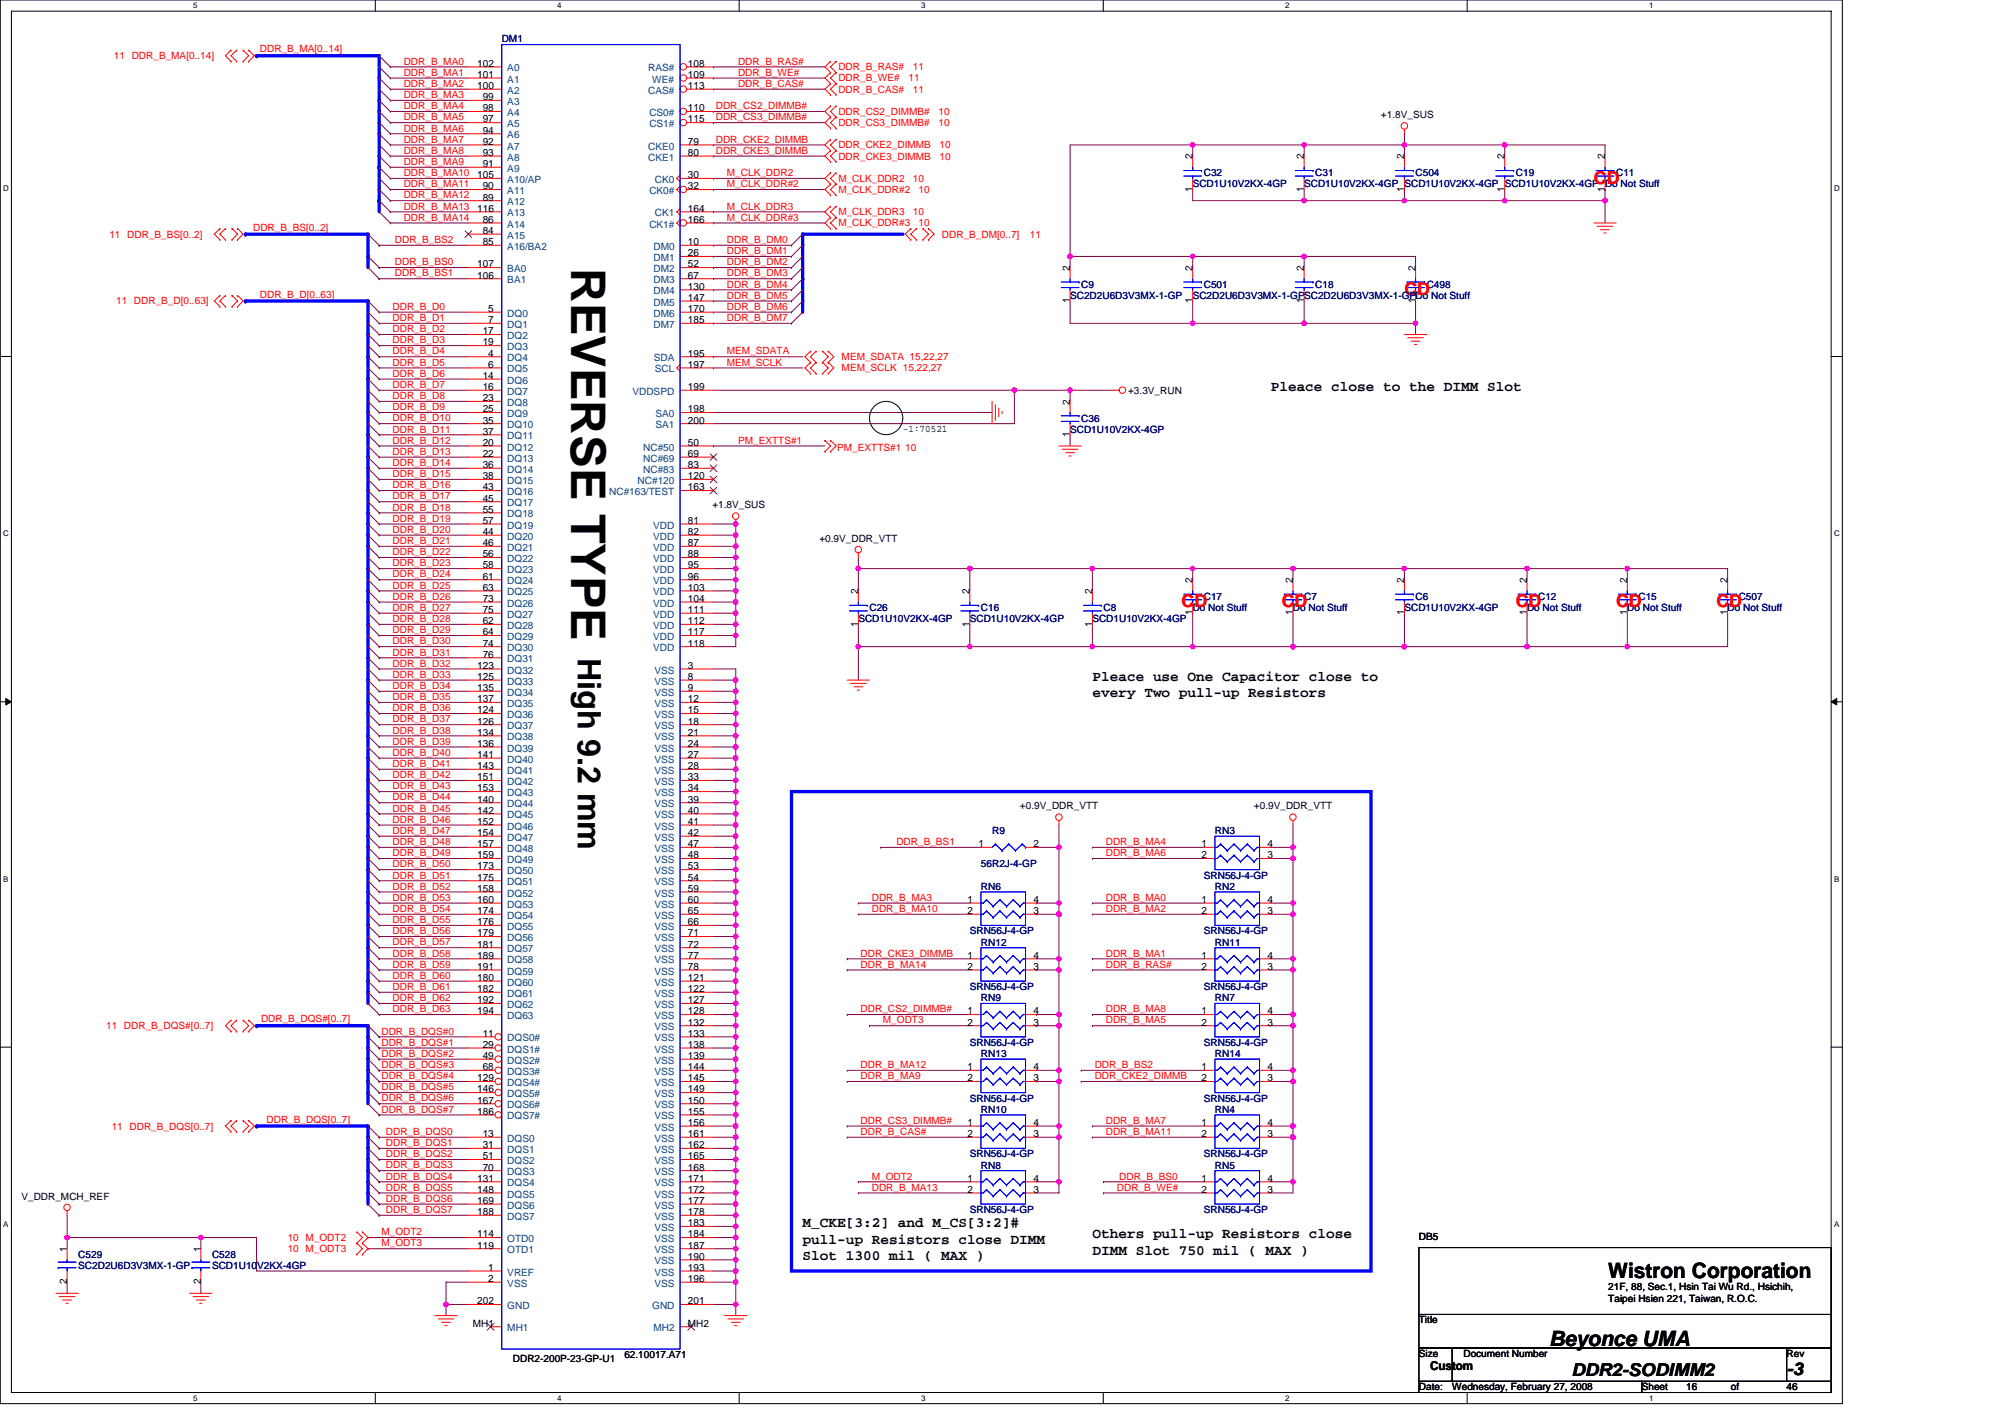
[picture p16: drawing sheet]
<svg xmlns="http://www.w3.org/2000/svg" width="297mm" height="210mm" viewBox="0 0 297 210" stroke-linecap="round" stroke-linejoin="round" font-family="sans-serif">
<defs><g id="words">
<text font-size="7.1" x="84.6" y="39.6" transform="rotate(90 84.6 39.6)">REVERSE TYPE</text>
<text font-size="4.8" x="85.6" y="97.4" transform="rotate(90 85.6 97.4)">High 9.2 mm</text>
<g font-size="3.1">
<text x="238.3" y="189.3">Wistron Corporation</text>
<text x="229.5" y="199.3">Beyonce UMA</text>
</g>
<g font-size="2.6" fill="#f00">
<text x="236.1" y="27.2">CD</text>
<text x="208.1" y="43.7">CD</text>
<text x="175" y="89.9">CD</text>
<text x="189.9" y="89.9">CD</text>
<text x="224.6" y="89.9">CD</text>
<text x="239.4" y="89.9">CD</text>
<text x="254.3" y="89.9">CD</text>
</g>
<g font-size="2.6">
<text x="232.8" y="203.8">DDR2-SODIMM2</text>
<text x="264.7" y="203.6">-3</text>
</g>
<g font-size="2.1">
<text x="188.3" y="57.9">Pleace close to the DIMM Slot</text>
<text x="161.8" y="100.8">Pleace use One Capacitor close to</text>
<text x="161.8" y="103.3">every Two pull-up Resistors</text>
<text x="118.9" y="181.7">M_CKE[3:2] and M_CS[3:2]#</text>
<text x="118.9" y="184.1">pull-up Resistors close DIMM</text>
<text x="161.8" y="183.4">Others pull-up Resistors close</text>
<text x="161.8" y="185.8">DIMM Slot 750 mil ( MAX )</text>
<text x="118.9" y="186.6">Slot 1300 mil ( MAX )</text>
</g>
<text font-size="1.8" x="211.9" y="202.9">Custom</text>
<g font-size="1.5" fill="#f00">
<text x="16.9" y="8.8">11 DDR_B_MA[0..14]</text>
<text x="38.5" y="7.8">DDR_B_MA[0..14]</text>
<text x="59.8" y="9.6">DDR_B_MA0</text>
<text x="59.8" y="11.2">DDR_B_MA1</text>
<text x="109.3" y="11.2">DDR_B_WE#</text>
<text x="109.3" y="9.6">DDR_B_RAS#</text>
<text x="124.2" y="10.4">DDR_B_RAS#</text>
<text x="135.2" y="10.4">11</text>
<text x="59.8" y="16.2">DDR_B_MA4</text>
<text x="59.8" y="17.8">DDR_B_MA5</text>
<text x="59.8" y="12.9">DDR_B_MA2</text>
<text x="59.8" y="14.5">DDR_B_MA3</text>
<text x="106" y="16.2">DDR_CS2_DIMMB#</text>
<text x="106" y="17.8">DDR_CS3_DIMMB#</text>
<text x="109.3" y="12.9">DDR_B_CAS#</text>
<text x="124.2" y="17">DDR_CS2_DIMMB#</text>
<text x="124.2" y="13.7">DDR_B_CAS#</text>
<text x="124.2" y="12.1">DDR_B_WE#</text>
<text x="134.6" y="12.1">11</text>
<text x="135.2" y="13.7">11</text>
<text x="139.1" y="17">10</text>
<text x="59.8" y="22.8">DDR_B_MA8</text>
<text x="59.8" y="19.5">DDR_B_MA6</text>
<text x="59.8" y="21.1">DDR_B_MA7</text>
<text x="106" y="21.1">DDR_CKE2_DIMMB</text>
<text x="106" y="22.8">DDR_CKE3_DIMMB</text>
<text x="124.2" y="22">DDR_CKE2_DIMMB</text>
<text x="124.2" y="23.6">DDR_CKE3_DIMMB</text>
<text x="124.2" y="18.7">DDR_CS3_DIMMB#</text>
<text x="139.1" y="18.7">10</text>
<text x="139.2" y="22">10</text>
<text x="139.2" y="23.6">10</text>
<text x="59.8" y="29.4">DDR_B_MA12</text>
<text x="59.8" y="24.4">DDR_B_MA9</text>
<text x="59.8" y="26.1">DDR_B_MA10</text>
<text x="59.8" y="27.7">DDR_B_MA11</text>
<text x="107.7" y="26.1">M_CLK_DDR2</text>
<text x="107.7" y="27.7">M_CLK_DDR#2</text>
<text x="124.2" y="26.9">M_CLK_DDR2</text>
<text x="124.2" y="28.6">M_CLK_DDR#2</text>
<text x="135.2" y="26.9">10</text>
<text x="136.1" y="28.6">10</text>
<text x="16.2" y="35.2">11 DDR_B_BS[0..2]</text>
<text x="37.5" y="34.2">DDR_B_BS[0..2]</text>
<text x="58.5" y="36">DDR_B_BS2</text>
<text x="59.8" y="31">DDR_B_MA13</text>
<text x="59.8" y="32.7">DDR_B_MA14</text>
<text x="107.7" y="31">M_CLK_DDR3</text>
<text x="107.7" y="32.7">M_CLK_DDR#3</text>
<text x="107.7" y="36">DDR_B_DM0</text>
<text x="124.2" y="31.9">M_CLK_DDR3</text>
<text x="124.2" y="33.5">M_CLK_DDR#3</text>
<text x="135.2" y="31.9">10</text>
<text x="136.1" y="33.5">10</text>
<text x="139.5" y="35.2">DDR_B_DM[0..7]</text>
<text x="152.6" y="35.2">11</text>
<text x="58.5" y="39.3">DDR_B_BS0</text>
<text x="58.5" y="40.9">DDR_B_BS1</text>
<text x="107.7" y="37.6">DDR_B_DM1</text>
<text x="107.7" y="39.3">DDR_B_DM2</text>
<text x="107.7" y="40.9">DDR_B_DM3</text>
<text x="17.2" y="45.1">11 DDR_B_D[0..63]</text>
<text x="38.5" y="44.1">DDR_B_D[0..63]</text>
<text x="58.2" y="47.5">DDR_B_D1</text>
<text x="58.2" y="45.9">DDR_B_D0</text>
<text x="107.7" y="42.6">DDR_B_DM4</text>
<text x="107.7" y="44.2">DDR_B_DM5</text>
<text x="107.7" y="45.9">DDR_B_DM6</text>
<text x="107.7" y="47.5">DDR_B_DM7</text>
<text x="58.2" y="52.5">DDR_B_D4</text>
<text x="58.2" y="49.2">DDR_B_D2</text>
<text x="58.2" y="50.8">DDR_B_D3</text>
<text x="107.7" y="52.5">MEM_SDATA</text>
<text x="124.7" y="53.3">MEM_SDATA 15,22,27</text>
<text x="58.2" y="59.1">DDR_B_D8</text>
<text x="58.2" y="54.1">DDR_B_D5</text>
<text x="58.2" y="55.8">DDR_B_D6</text>
<text x="58.2" y="57.4">DDR_B_D7</text>
<text x="107.7" y="54.1">MEM_SCLK</text>
<text x="124.7" y="55">MEM_SCLK 15,22,27</text>
<text x="58.2" y="65.7">DDR_B_D12</text>
<text x="58.2" y="60.7">DDR_B_D9</text>
<text x="58.2" y="62.4">DDR_B_D10</text>
<text x="58.2" y="64.1">DDR_B_D11</text>
<text x="109.3" y="65.7">PM_EXTTS#1</text>
<text x="58.2" y="69">DDR_B_D14</text>
<text x="58.2" y="70.7">DDR_B_D15</text>
<text x="58.2" y="67.4">DDR_B_D13</text>
<text x="124" y="66.7">PM_EXTTS#1 10</text>
<text x="58.2" y="74">DDR_B_D17</text>
<text x="58.2" y="75.6">DDR_B_D18</text>
<text x="58.2" y="77.3">DDR_B_D19</text>
<text x="58.2" y="72.3">DDR_B_D16</text>
<text x="58.2" y="80.6">DDR_B_D21</text>
<text x="58.2" y="78.9">DDR_B_D20</text>
<text x="58.2" y="82.2">DDR_B_D22</text>
<text x="58.2" y="83.9">DDR_B_D23</text>
<text x="58.2" y="88.8">DDR_B_D26</text>
<text x="58.2" y="87.2">DDR_B_D25</text>
<text x="58.2" y="85.5">DDR_B_D24</text>
<text x="58.2" y="95.4">DDR_B_D30</text>
<text x="58.2" y="90.5">DDR_B_D27</text>
<text x="58.2" y="92.1">DDR_B_D28</text>
<text x="58.2" y="93.8">DDR_B_D29</text>
<text x="58.2" y="97.1">DDR_B_D31</text>
<text x="58.2" y="98.7">DDR_B_D32</text>
<text x="58.2" y="100.4">DDR_B_D33</text>
<text x="58.2" y="102">DDR_B_D34</text>
<text x="58.2" y="103.7">DDR_B_D35</text>
<text x="58.2" y="105.3">DDR_B_D36</text>
<text x="58.2" y="107">DDR_B_D37</text>
<text x="58.2" y="111.9">DDR_B_D40</text>
<text x="58.2" y="113.6">DDR_B_D41</text>
<text x="58.2" y="110.3">DDR_B_D39</text>
<text x="58.2" y="108.6">DDR_B_D38</text>
<text x="58.2" y="116.9">DDR_B_D43</text>
<text x="58.2" y="118.5">DDR_B_D44</text>
<text x="58.2" y="115.2">DDR_B_D42</text>
<text x="58.2" y="123.5">DDR_B_D47</text>
<text x="58.2" y="120.2">DDR_B_D45</text>
<text x="58.2" y="121.8">DDR_B_D46</text>
<text x="58.2" y="125.1">DDR_B_D48</text>
<text x="132.8" y="125.1">DDR_B_BS1</text>
<text x="163.8" y="125.1">DDR_B_MA4</text>
<text x="58.2" y="131.7">DDR_B_D52</text>
<text x="58.2" y="130.1">DDR_B_D51</text>
<text x="58.2" y="126.8">DDR_B_D49</text>
<text x="58.2" y="128.4">DDR_B_D50</text>
<text x="163.8" y="126.8">DDR_B_MA6</text>
<text x="58.2" y="133.4">DDR_B_D53</text>
<text x="58.2" y="135">DDR_B_D54</text>
<text x="58.2" y="136.7">DDR_B_D55</text>
<text x="129.2" y="133.4">DDR_B_MA3</text>
<text x="129.2" y="135">DDR_B_MA10</text>
<text x="163.8" y="133.4">DDR_B_MA0</text>
<text x="163.8" y="135">DDR_B_MA2</text>
<text x="58.2" y="138.3">DDR_B_D56</text>
<text x="58.2" y="140">DDR_B_D57</text>
<text x="58.2" y="141.6">DDR_B_D58</text>
<text x="58.2" y="143.3">DDR_B_D59</text>
<text x="127.5" y="143.3">DDR_B_MA14</text>
<text x="127.5" y="141.6">DDR_CKE3_DIMMB</text>
<text x="163.8" y="143.3">DDR_B_RAS#</text>
<text x="163.8" y="141.6">DDR_B_MA1</text>
<text x="58.2" y="146.6">DDR_B_D61</text>
<text x="58.2" y="148.3">DDR_B_D62</text>
<text x="58.2" y="149.9">DDR_B_D63</text>
<text x="58.2" y="144.9">DDR_B_D60</text>
<text x="127.5" y="149.9">DDR_CS2_DIMMB#</text>
<text x="163.8" y="149.9">DDR_B_MA8</text>
<text x="15.7" y="152.4">11 DDR_B_DQS#[0..7]</text>
<text x="38.7" y="151.4">DDR_B_DQS#[0..7]</text>
<text x="56.5" y="153.2">DDR_B_DQS#0</text>
<text x="56.5" y="154.9">DDR_B_DQS#1</text>
<text x="130.8" y="151.6">M_ODT3</text>
<text x="163.8" y="151.6">DDR_B_MA5</text>
<text x="56.5" y="156.5">DDR_B_DQS#2</text>
<text x="56.5" y="158.2">DDR_B_DQS#3</text>
<text x="56.5" y="159.8">DDR_B_DQS#4</text>
<text x="56.5" y="161.5">DDR_B_DQS#5</text>
<text x="127.5" y="159.8">DDR_B_MA9</text>
<text x="127.5" y="158.2">DDR_B_MA12</text>
<text x="162.2" y="159.8">DDR_CKE2_DIMMB</text>
<text x="162.2" y="158.2">DDR_B_BS2</text>
<text x="16.5" y="167.3">11 DDR_B_DQS[0..7]</text>
<text x="39.5" y="166.3">DDR_B_DQS[0..7]</text>
<text x="56.5" y="163.1">DDR_B_DQS#6</text>
<text x="56.5" y="164.8">DDR_B_DQS#7</text>
<text x="127.5" y="166.4">DDR_CS3_DIMMB#</text>
<text x="163.8" y="166.4">DDR_B_MA7</text>
<text x="57.2" y="168.1">DDR_B_DQS0</text>
<text x="57.2" y="169.7">DDR_B_DQS1</text>
<text x="57.2" y="171.4">DDR_B_DQS2</text>
<text x="57.2" y="173">DDR_B_DQS3</text>
<text x="127.5" y="168.1">DDR_B_CAS#</text>
<text x="163.8" y="168.1">DDR_B_MA11</text>
<text x="57.2" y="176.3">DDR_B_DQS5</text>
<text x="57.2" y="178">DDR_B_DQS6</text>
<text x="57.2" y="179.6">DDR_B_DQS7</text>
<text x="57.2" y="174.7">DDR_B_DQS4</text>
<text x="129.2" y="174.7">M_ODT2</text>
<text x="129.2" y="176.3">DDR_B_MA13</text>
<text x="165.5" y="176.3">DDR_B_WE#</text>
<text x="165.8" y="174.7">DDR_B_BS0</text>
<text x="42.6" y="183.8">10 M_ODT2</text>
<text x="42.6" y="185.4">10 M_ODT3</text>
<text x="56.5" y="184.6">M_ODT3</text>
<text x="56.5" y="182.9">M_ODT2</text>
</g>
<g font-size="1.5">
<text x="70.7" y="9.9">102</text>
<text x="70.7" y="11.5">101</text>
<text x="101.9" y="9.9">108</text>
<text x="101.9" y="11.5">109</text>
<text x="70.7" y="13.2">100</text>
<text x="71.5" y="14.8">99</text>
<text x="71.5" y="16.5">98</text>
<text x="101.9" y="13.2">113</text>
<text x="101.9" y="16.5">110</text>
<text x="204.6" y="17.5">+1.8V_SUS</text>
<text x="71.5" y="18.1">97</text>
<text x="71.5" y="19.8">94</text>
<text x="71.5" y="21.4">92</text>
<text x="71.5" y="23.1">93</text>
<text x="101.9" y="21.4">79</text>
<text x="101.9" y="23.1">80</text>
<text x="101.9" y="18.1">115</text>
<text x="176.7" y="23.6" transform="rotate(-90 176.7 23.6)">2</text>
<text x="193.2" y="23.6" transform="rotate(-90 193.2 23.6)">2</text>
<text x="208" y="23.6" transform="rotate(-90 208 23.6)">2</text>
<text x="222.9" y="23.6" transform="rotate(-90 222.9 23.6)">2</text>
<text x="237.8" y="23.6" transform="rotate(-90 237.8 23.6)">2</text>
<text x="70.7" y="26.4">105</text>
<text x="71.5" y="24.7">91</text>
<text x="71.5" y="28">90</text>
<text x="71.5" y="29.7">89</text>
<text x="101.9" y="26.4">30</text>
<text x="101.9" y="28">32</text>
<text x="176.7" y="28.4" transform="rotate(-90 176.7 28.4)">1</text>
<text x="193.2" y="28.4" transform="rotate(-90 193.2 28.4)">1</text>
<text x="208" y="28.4" transform="rotate(-90 208 28.4)">1</text>
<text x="222.9" y="28.4" transform="rotate(-90 222.9 28.4)">1</text>
<text x="237.8" y="28.4" transform="rotate(-90 237.8 28.4)">1</text>
<text x="70.7" y="31.3">116</text>
<text x="71.5" y="33">86</text>
<text x="71.5" y="34.6">84</text>
<text x="101.9" y="31.3">164</text>
<text x="101.9" y="33">166</text>
<text x="70.7" y="39.6">107</text>
<text x="70.7" y="41.3">106</text>
<text x="71.5" y="36.3">85</text>
<text x="101.9" y="36.3">10</text>
<text x="101.9" y="38">26</text>
<text x="101.9" y="39.6">52</text>
<text x="101.9" y="41.3">67</text>
<text x="158.5" y="40.1" transform="rotate(-90 158.5 40.1)">2</text>
<text x="176.7" y="40.1" transform="rotate(-90 176.7 40.1)">2</text>
<text x="193.2" y="40.1" transform="rotate(-90 193.2 40.1)">2</text>
<text x="209.7" y="40.1" transform="rotate(-90 209.7 40.1)">2</text>
<text x="72.3" y="46.2">5</text>
<text x="72.3" y="47.9">7</text>
<text x="101.9" y="42.9">130</text>
<text x="101.9" y="44.6">147</text>
<text x="101.9" y="46.2">170</text>
<text x="101.9" y="47.9">185</text>
<text x="158.5" y="44.9" transform="rotate(-90 158.5 44.9)">1</text>
<text x="176.7" y="44.9" transform="rotate(-90 176.7 44.9)">1</text>
<text x="193.2" y="44.9" transform="rotate(-90 193.2 44.9)">1</text>
<text x="209.7" y="44.9" transform="rotate(-90 209.7 44.9)">1</text>
<text x="71.5" y="49.5">17</text>
<text x="71.5" y="51.2">19</text>
<text x="72.3" y="52.8">4</text>
<text x="101.9" y="52.8">195</text>
<text x="71.5" y="56.1">14</text>
<text x="71.5" y="57.8">16</text>
<text x="71.5" y="59.4">23</text>
<text x="72.3" y="54.5">6</text>
<text x="101.9" y="57.8">199</text>
<text x="101.9" y="54.5">197</text>
<text x="158.5" y="59.9" transform="rotate(-90 158.5 59.9)">2</text>
<text x="167.1" y="58.3">+3.3V_RUN</text>
<text x="71.5" y="61.1">25</text>
<text x="71.5" y="62.7">35</text>
<text x="71.5" y="64.4">37</text>
<text x="101.9" y="61.1">198</text>
<text x="101.9" y="62.7">200</text>
<text x="133.8" y="63.9">-1:70521</text>
<text x="158.5" y="64.7" transform="rotate(-90 158.5 64.7)">1</text>
<text x="71.5" y="66">20</text>
<text x="71.5" y="67.7">22</text>
<text x="71.5" y="69.3">36</text>
<text x="71.5" y="71">38</text>
<text x="101.9" y="71">120</text>
<text x="101.9" y="66">50</text>
<text x="101.9" y="67.7">69</text>
<text x="101.9" y="69.3">83</text>
<text x="71.5" y="72.6">43</text>
<text x="71.5" y="74.3">45</text>
<text x="71.5" y="75.9">55</text>
<text x="71.5" y="77.6">57</text>
<text x="101.9" y="77.6">81</text>
<text x="101.9" y="72.6">163</text>
<text x="105.5" y="75.3">+1.8V_SUS</text>
<text x="71.5" y="79.2">44</text>
<text x="71.5" y="80.9">46</text>
<text x="71.5" y="82.5">56</text>
<text x="101.9" y="79.2">82</text>
<text x="101.9" y="80.9">87</text>
<text x="101.9" y="82.5">88</text>
<text x="121.4" y="80.2">+0.9V_DDR_VTT</text>
<text x="71.5" y="84.2">58</text>
<text x="71.5" y="85.8">61</text>
<text x="71.5" y="87.5">63</text>
<text x="71.5" y="89.1">73</text>
<text x="101.9" y="84.2">95</text>
<text x="101.9" y="85.8">96</text>
<text x="101.9" y="87.5">103</text>
<text x="101.9" y="89.1">104</text>
<text x="127.1" y="88" transform="rotate(-90 127.1 88)">2</text>
<text x="143.7" y="88" transform="rotate(-90 143.7 88)">2</text>
<text x="161.8" y="88" transform="rotate(-90 161.8 88)">2</text>
<text x="176.7" y="86.3" transform="rotate(-90 176.7 86.3)">2</text>
<text x="191.5" y="86.3" transform="rotate(-90 191.5 86.3)">2</text>
<text x="208" y="86.3" transform="rotate(-90 208 86.3)">2</text>
<text x="226.2" y="86.3" transform="rotate(-90 226.2 86.3)">2</text>
<text x="241.1" y="86.3" transform="rotate(-90 241.1 86.3)">2</text>
<text x="255.9" y="86.3" transform="rotate(-90 255.9 86.3)">2</text>
<text x="71.5" y="90.8">75</text>
<text x="71.5" y="92.4">62</text>
<text x="71.5" y="94.1">64</text>
<text x="71.5" y="95.7">74</text>
<text x="101.9" y="90.8">111</text>
<text x="101.9" y="92.4">112</text>
<text x="101.9" y="94.1">117</text>
<text x="101.9" y="95.7">118</text>
<text x="127.1" y="92.8" transform="rotate(-90 127.1 92.8)">1</text>
<text x="143.7" y="92.8" transform="rotate(-90 143.7 92.8)">1</text>
<text x="161.8" y="92.8" transform="rotate(-90 161.8 92.8)">1</text>
<text x="176.7" y="91.1" transform="rotate(-90 176.7 91.1)">1</text>
<text x="191.5" y="91.1" transform="rotate(-90 191.5 91.1)">1</text>
<text x="208" y="91.1" transform="rotate(-90 208 91.1)">1</text>
<text x="226.2" y="91.1" transform="rotate(-90 226.2 91.1)">1</text>
<text x="241.1" y="91.1" transform="rotate(-90 241.1 91.1)">1</text>
<text x="255.9" y="91.1" transform="rotate(-90 255.9 91.1)">1</text>
<text x="70.7" y="99">123</text>
<text x="70.7" y="100.7">125</text>
<text x="71.5" y="97.4">76</text>
<text x="101.9" y="99">3</text>
<text x="101.9" y="100.7">8</text>
<text x="70.7" y="102.3">135</text>
<text x="70.7" y="104">137</text>
<text x="70.7" y="105.6">124</text>
<text x="70.7" y="107.3">126</text>
<text x="101.9" y="102.3">9</text>
<text x="101.9" y="104">12</text>
<text x="101.9" y="105.6">15</text>
<text x="101.9" y="107.3">18</text>
<text x="70.7" y="108.9">134</text>
<text x="70.7" y="110.6">136</text>
<text x="70.7" y="112.2">141</text>
<text x="70.7" y="113.9">143</text>
<text x="101.9" y="108.9">21</text>
<text x="101.9" y="110.6">24</text>
<text x="101.9" y="112.2">27</text>
<text x="101.9" y="113.9">28</text>
<text x="70.7" y="115.5">151</text>
<text x="70.7" y="117.2">153</text>
<text x="70.7" y="118.9">140</text>
<text x="101.9" y="115.5">33</text>
<text x="101.9" y="117.2">34</text>
<text x="101.9" y="118.9">39</text>
<text x="151.1" y="119.9">+0.9V_DDR_VTT</text>
<text x="185.8" y="119.9">+0.9V_DDR_VTT</text>
<text x="70.7" y="120.5">142</text>
<text x="70.7" y="122.2">152</text>
<text x="70.7" y="123.8">154</text>
<text x="70.7" y="125.5">157</text>
<text x="101.9" y="120.5">40</text>
<text x="101.9" y="122.2">41</text>
<text x="101.9" y="123.8">42</text>
<text x="101.9" y="125.5">47</text>
<text x="145" y="125.5">1</text>
<text x="153.1" y="125.5">2</text>
<text x="178" y="125.5">1</text>
<text x="187.8" y="125.5">4</text>
<text x="70.7" y="127.1">159</text>
<text x="70.7" y="128.8">173</text>
<text x="70.7" y="130.4">175</text>
<text x="101.9" y="127.1">48</text>
<text x="101.9" y="128.8">53</text>
<text x="101.9" y="130.4">54</text>
<text x="178" y="127.1">2</text>
<text x="187.8" y="127.1">3</text>
<text x="70.7" y="132.1">158</text>
<text x="70.7" y="133.7">160</text>
<text x="70.7" y="135.4">174</text>
<text x="70.7" y="137">176</text>
<text x="101.9" y="132.1">59</text>
<text x="101.9" y="133.7">60</text>
<text x="101.9" y="135.4">65</text>
<text x="101.9" y="137">66</text>
<text x="143.3" y="133.7">1</text>
<text x="143.3" y="135.4">2</text>
<text x="153.1" y="135.4">3</text>
<text x="153.1" y="133.7">4</text>
<text x="178" y="133.7">1</text>
<text x="178" y="135.4">2</text>
<text x="187.8" y="135.4">3</text>
<text x="187.8" y="133.7">4</text>
<text x="70.7" y="138.7">179</text>
<text x="70.7" y="140.3">181</text>
<text x="70.7" y="142">189</text>
<text x="70.7" y="143.6">191</text>
<text x="101.9" y="138.7">71</text>
<text x="101.9" y="140.3">72</text>
<text x="101.9" y="142">77</text>
<text x="101.9" y="143.6">78</text>
<text x="143.3" y="142">1</text>
<text x="143.3" y="143.6">2</text>
<text x="153.1" y="143.6">3</text>
<text x="153.1" y="142">4</text>
<text x="178" y="142">1</text>
<text x="178" y="143.6">2</text>
<text x="187.8" y="143.6">3</text>
<text x="187.8" y="142">4</text>
<text x="70.7" y="145.3">180</text>
<text x="70.7" y="146.9">182</text>
<text x="70.7" y="148.6">192</text>
<text x="101.9" y="145.3">121</text>
<text x="101.9" y="146.9">122</text>
<text x="101.9" y="148.6">127</text>
<text x="70.7" y="150.2">194</text>
<text x="71.5" y="153.5">11</text>
<text x="71.5" y="155.2">29</text>
<text x="101.9" y="150.2">128</text>
<text x="101.9" y="151.9">132</text>
<text x="101.9" y="153.5">133</text>
<text x="101.9" y="155.2">138</text>
<text x="143.3" y="150.2">1</text>
<text x="143.3" y="151.9">2</text>
<text x="153.1" y="151.9">3</text>
<text x="153.1" y="150.2">4</text>
<text x="178" y="150.2">1</text>
<text x="178" y="151.9">2</text>
<text x="187.8" y="151.9">3</text>
<text x="187.8" y="150.2">4</text>
<text x="70.7" y="160.1">129</text>
<text x="70.7" y="161.8">146</text>
<text x="71.5" y="156.8">49</text>
<text x="71.5" y="158.5">68</text>
<text x="101.9" y="156.8">139</text>
<text x="101.9" y="158.5">144</text>
<text x="101.9" y="160.1">145</text>
<text x="101.9" y="161.8">149</text>
<text x="143.3" y="158.5">1</text>
<text x="143.3" y="160.1">2</text>
<text x="153.1" y="160.1">3</text>
<text x="153.1" y="158.5">4</text>
<text x="178" y="158.5">1</text>
<text x="178" y="160.1">2</text>
<text x="187.8" y="160.1">3</text>
<text x="187.8" y="158.5">4</text>
<text x="70.7" y="163.4">167</text>
<text x="70.7" y="165.1">186</text>
<text x="101.9" y="163.4">150</text>
<text x="101.9" y="165.1">155</text>
<text x="101.9" y="166.7">156</text>
<text x="143.3" y="166.7">1</text>
<text x="153.1" y="166.7">4</text>
<text x="178" y="166.7">1</text>
<text x="187.8" y="166.7">4</text>
<text x="71.5" y="168.4">13</text>
<text x="71.5" y="170">31</text>
<text x="71.5" y="171.7">51</text>
<text x="71.5" y="173.3">70</text>
<text x="101.9" y="168.4">161</text>
<text x="101.9" y="170">162</text>
<text x="101.9" y="171.7">165</text>
<text x="101.9" y="173.3">168</text>
<text x="143.3" y="168.4">2</text>
<text x="153.1" y="168.4">3</text>
<text x="178" y="168.4">2</text>
<text x="187.8" y="168.4">3</text>
<text x="3.2" y="177.7">V_DDR_MCH_REF</text>
<text x="70.7" y="175">131</text>
<text x="70.7" y="176.6">148</text>
<text x="70.7" y="178.3">169</text>
<text x="70.7" y="179.9">188</text>
<text x="101.9" y="175">171</text>
<text x="101.9" y="176.6">172</text>
<text x="101.9" y="178.3">177</text>
<text x="101.9" y="179.9">178</text>
<text x="143.3" y="175">1</text>
<text x="143.3" y="176.6">2</text>
<text x="153.1" y="176.6">3</text>
<text x="153.1" y="175">4</text>
<text x="178" y="175">1</text>
<text x="178" y="176.6">2</text>
<text x="187.8" y="176.6">3</text>
<text x="187.8" y="175">4</text>
<text x="9.9" y="185.4" transform="rotate(-90 9.9 185.4)">1</text>
<text x="29.7" y="185.4" transform="rotate(-90 29.7 185.4)">1</text>
<text x="70.7" y="183.2">114</text>
<text x="70.7" y="184.9">119</text>
<text x="101.9" y="181.6">183</text>
<text x="101.9" y="183.2">184</text>
<text x="101.9" y="184.9">187</text>
<text x="210.2" y="183.6">DB5</text>
<text x="9.9" y="190.2" transform="rotate(-90 9.9 190.2)">2</text>
<text x="29.7" y="190.2" transform="rotate(-90 29.7 190.2)">2</text>
<text x="72.3" y="188.2">1</text>
<text x="72.3" y="189.8">2</text>
<text x="101.9" y="186.5">190</text>
<text x="101.9" y="188.2">193</text>
<text x="101.9" y="189.8">196</text>
<text x="238.3" y="191">21F, 88, Sec.1, Hsin Tai Wu Rd., Hsichih,</text>
<text x="70.1" y="196.4">MH1</text>
<text x="70.7" y="193.1">202</text>
<text x="101.9" y="196.4">MH2</text>
<text x="101.9" y="193.1">201</text>
<text x="210.2" y="196">Title</text>
<text x="238.3" y="192.7">Taipei Hsien 221, Taiwan, R.O.C.</text>
<text x="76" y="201.8">DDR2-200P-23-GP-U1</text>
<text x="92.5" y="201.1">62.10017.A71</text>
<text x="210.2" y="200.9">Size</text>
<text x="216.8" y="200.9">Document Number</text>
<text x="264.7" y="200.9">Rev</text>
<text x="210.2" y="205.9">Date:</text>
<text x="215.2" y="205.9">Wednesday, February 27, 2008</text>
<text x="243.2" y="205.9">Sheet</text>
<text x="249.8" y="205.9">16</text>
<text x="256.4" y="205.9">of</text>
<text x="264.7" y="205.9">46</text>
</g>
<g font-size="1.5" fill="#000080">
<text x="74.3" y="6.3">DM1</text>
<text x="176.7" y="27.7">SCD1U10V2KX-4GP</text>
<text x="178.3" y="26.1">C32</text>
<text x="193.2" y="27.7">SCD1U10V2KX-4GP SCD1U10V2KX-4GP SCD1U10V2KX-4GP Do Not Stuff</text>
<text x="194.9" y="26.1">C31</text>
<text x="209.7" y="26.1">C504</text>
<text x="224.6" y="26.1">C19</text>
<text x="239.4" y="26.1">C11</text>
<text x="158.5" y="44.3">SC2D2U6D3V3MX-1-GP</text>
<text x="160.2" y="42.6">C9</text>
<text x="176.7" y="44.3">SC2D2U6D3V3MX-1-GPSC2D2U6D3V3MX-1-GPDo Not Stuff</text>
<text x="178.3" y="42.6">C501</text>
<text x="194.9" y="42.6">C18</text>
<text x="211.4" y="42.6">C498</text>
<text x="158.5" y="64.1">SCD1U10V2KX-4GP</text>
<text x="160.2" y="62.4">C36</text>
<text x="178.3" y="88.8">C17</text>
<text x="193.2" y="88.8">C7</text>
<text x="209.7" y="88.8">C6</text>
<text x="227.9" y="88.8">C12</text>
<text x="242.7" y="88.8">C15</text>
<text x="257.6" y="88.8">C507</text>
<text x="127.2" y="92.1">SCD1U10V2KX-4GP</text>
<text x="128.8" y="90.5">C26</text>
<text x="143.7" y="92.1">SCD1U10V2KX-4GP</text>
<text x="145.3" y="90.5">C16</text>
<text x="161.8" y="92.1">SCD1U10V2KX-4GP</text>
<text x="163.5" y="90.5">C8</text>
<text x="176.7" y="90.5">Do Not Stuff</text>
<text x="191.6" y="90.5">Do Not Stuff</text>
<text x="208.1" y="90.5">SCD1U10V2KX-4GP</text>
<text x="226.2" y="90.5">Do Not Stuff</text>
<text x="241.1" y="90.5">Do Not Stuff</text>
<text x="255.9" y="90.5">Do Not Stuff</text>
<text x="147" y="123.5">R9</text>
<text x="180" y="123.5">RN3</text>
<text x="145.3" y="128.5">56R2J-4-GP</text>
<text x="145.3" y="131.8">RN6</text>
<text x="178.3" y="130.1">SRN56J-4-GP</text>
<text x="180" y="131.8">RN2</text>
<text x="143.7" y="138.4">SRN56J-4-GP</text>
<text x="145.3" y="140">RN12</text>
<text x="178.3" y="138.4">SRN56J-4-GP</text>
<text x="180" y="140">RN11</text>
<text x="143.7" y="146.6">SRN56J-4-GP</text>
<text x="145.3" y="148.3">RN9</text>
<text x="178.3" y="146.6">SRN56J-4-GP</text>
<text x="180" y="148.3">RN7</text>
<text x="143.7" y="154.9">SRN56J-4-GP</text>
<text x="178.3" y="154.9">SRN56J-4-GP</text>
<text x="145.3" y="156.5">RN13</text>
<text x="180" y="156.5">RN14</text>
<text x="143.7" y="163.1">SRN56J-4-GP</text>
<text x="145.3" y="164.8">RN10</text>
<text x="178.3" y="163.1">SRN56J-4-GP</text>
<text x="180" y="164.8">RN4</text>
<text x="143.7" y="171.4">SRN56J-4-GP</text>
<text x="145.3" y="173">RN8</text>
<text x="178.3" y="171.4">SRN56J-4-GP</text>
<text x="180" y="173">RN5</text>
<text x="143.7" y="179.6">SRN56J-4-GP</text>
<text x="178.3" y="179.6">SRN56J-4-GP</text>
<text x="11.6" y="186.2">C529</text>
<text x="11.6" y="187.9">SC2D2U6D3V3MX-1-GP</text>
<text x="31.4" y="186.2">C528</text>
<text x="31.4" y="187.9">SCD1U10V2KX-4GP</text>
</g>
<g font-size="1.5" fill="#004080">
<text x="75.2" y="10.6">A0</text>
<text x="96" y="10.6">RAS#</text>
<text x="75.2" y="12.2">A1</text>
<text x="75.2" y="13.9">A2</text>
<text x="75.2" y="15.5">A3</text>
<text x="75.2" y="17.2">A4</text>
<text x="96" y="13.9">CAS#</text>
<text x="96.2" y="17.2">CS0#</text>
<text x="96.6" y="12.2">WE#</text>
<text x="75.2" y="18.8">A5</text>
<text x="75.2" y="20.5">A6</text>
<text x="75.2" y="22.1">A7</text>
<text x="75.2" y="23.8">A8</text>
<text x="96" y="22.1">CKE0</text>
<text x="96" y="23.8">CKE1</text>
<text x="96.2" y="18.8">CS1#</text>
<text x="75.2" y="25.4">A9</text>
<text x="75.2" y="27.1">A10/AP</text>
<text x="75.2" y="28.7">A11</text>
<text x="96.2" y="28.7">CK0#</text>
<text x="97" y="27.1">CK0</text>
<text x="75.2" y="30.4">A12</text>
<text x="75.2" y="32">A13</text>
<text x="75.2" y="33.7">A14</text>
<text x="75.2" y="35.3">A15</text>
<text x="96.2" y="33.7">CK1#</text>
<text x="97" y="32">CK1</text>
<text x="75.2" y="37">A16/BA2</text>
<text x="75.2" y="40.3">BA0</text>
<text x="75.2" y="42">BA1</text>
<text x="96.8" y="37">DM0</text>
<text x="96.8" y="38.7">DM1</text>
<text x="96.8" y="40.3">DM2</text>
<text x="96.8" y="42">DM3</text>
<text x="75.2" y="46.9">DQ0</text>
<text x="96.8" y="43.6">DM4</text>
<text x="96.8" y="45.3">DM5</text>
<text x="96.8" y="46.9">DM6</text>
<text x="75.2" y="48.6">DQ1</text>
<text x="75.2" y="50.2">DQ2</text>
<text x="75.2" y="51.9">DQ3</text>
<text x="75.2" y="53.5">DQ4</text>
<text x="96.8" y="48.6">DM7</text>
<text x="96.9" y="53.5">SDA</text>
<text x="75.2" y="55.2">DQ5</text>
<text x="75.2" y="56.8">DQ6</text>
<text x="75.2" y="58.5">DQ7</text>
<text x="93.7" y="58.5">VDDSPD</text>
<text x="97" y="55.2">SCL</text>
<text x="75.2" y="60.1">DQ8</text>
<text x="75.2" y="61.8">DQ9</text>
<text x="75.2" y="63.4">DQ10</text>
<text x="75.2" y="65.1">DQ11</text>
<text x="97.1" y="61.8">SA0</text>
<text x="97.1" y="63.4">SA1</text>
<text x="75.2" y="66.7">DQ12</text>
<text x="75.2" y="68.4">DQ13</text>
<text x="75.2" y="70">DQ14</text>
<text x="75.2" y="71.7">DQ15</text>
<text x="94.5" y="71.7">NC#120</text>
<text x="95.3" y="66.7">NC#50</text>
<text x="95.3" y="68.4">NC#69</text>
<text x="95.3" y="70">NC#83</text>
<text x="75.2" y="73.3">DQ16</text>
<text x="75.2" y="75">DQ17</text>
<text x="75.2" y="76.6">DQ18</text>
<text x="90.3" y="73.3">NC#163/TEST</text>
<text x="75.2" y="78.3">DQ19</text>
<text x="75.2" y="79.9">DQ20</text>
<text x="75.2" y="81.6">DQ21</text>
<text x="75.2" y="83.2">DQ22</text>
<text x="96.8" y="78.3">VDD</text>
<text x="96.8" y="79.9">VDD</text>
<text x="96.8" y="81.6">VDD</text>
<text x="96.8" y="83.2">VDD</text>
<text x="75.2" y="84.9">DQ23</text>
<text x="75.2" y="86.5">DQ24</text>
<text x="75.2" y="88.2">DQ25</text>
<text x="75.2" y="89.8">DQ26</text>
<text x="96.8" y="84.9">VDD</text>
<text x="96.8" y="86.5">VDD</text>
<text x="96.8" y="88.2">VDD</text>
<text x="96.8" y="89.8">VDD</text>
<text x="75.2" y="91.5">DQ27</text>
<text x="75.2" y="93.1">DQ28</text>
<text x="75.2" y="94.8">DQ29</text>
<text x="96.8" y="91.5">VDD</text>
<text x="96.8" y="93.1">VDD</text>
<text x="96.8" y="94.8">VDD</text>
<text x="75.2" y="96.4">DQ30</text>
<text x="75.2" y="98.1">DQ31</text>
<text x="75.2" y="99.7">DQ32</text>
<text x="75.2" y="101.4">DQ33</text>
<text x="96.8" y="96.4">VDD</text>
<text x="96.9" y="99.7">VSS</text>
<text x="96.9" y="101.4">VSS</text>
<text x="75.2" y="103">DQ34</text>
<text x="75.2" y="104.7">DQ35</text>
<text x="75.2" y="106.3">DQ36</text>
<text x="75.2" y="108">DQ37</text>
<text x="96.9" y="103">VSS</text>
<text x="96.9" y="104.7">VSS</text>
<text x="96.9" y="106.3">VSS</text>
<text x="96.9" y="108">VSS</text>
<text x="75.2" y="109.6">DQ38</text>
<text x="75.2" y="111.3">DQ39</text>
<text x="75.2" y="112.9">DQ40</text>
<text x="96.9" y="109.6">VSS</text>
<text x="96.9" y="111.3">VSS</text>
<text x="96.9" y="112.9">VSS</text>
<text x="75.2" y="114.6">DQ41</text>
<text x="75.2" y="116.2">DQ42</text>
<text x="75.2" y="117.9">DQ43</text>
<text x="75.2" y="119.5">DQ44</text>
<text x="96.9" y="114.6">VSS</text>
<text x="96.9" y="116.2">VSS</text>
<text x="96.9" y="117.9">VSS</text>
<text x="96.9" y="119.5">VSS</text>
<text x="75.2" y="121.2">DQ45</text>
<text x="75.2" y="122.9">DQ46</text>
<text x="75.2" y="124.5">DQ47</text>
<text x="96.9" y="121.2">VSS</text>
<text x="96.9" y="122.9">VSS</text>
<text x="96.9" y="124.5">VSS</text>
<text x="75.2" y="126.2">DQ48</text>
<text x="75.2" y="127.8">DQ49</text>
<text x="75.2" y="129.5">DQ50</text>
<text x="75.2" y="131.1">DQ51</text>
<text x="96.9" y="126.2">VSS</text>
<text x="96.9" y="127.8">VSS</text>
<text x="96.9" y="129.5">VSS</text>
<text x="96.9" y="131.1">VSS</text>
<text x="75.2" y="132.8">DQ52</text>
<text x="75.2" y="134.4">DQ53</text>
<text x="75.2" y="136.1">DQ54</text>
<text x="75.2" y="137.7">DQ55</text>
<text x="96.9" y="132.8">VSS</text>
<text x="96.9" y="134.4">VSS</text>
<text x="96.9" y="136.1">VSS</text>
<text x="96.9" y="137.7">VSS</text>
<text x="75.2" y="139.4">DQ56</text>
<text x="75.2" y="141">DQ57</text>
<text x="75.2" y="142.7">DQ58</text>
<text x="96.9" y="139.4">VSS</text>
<text x="96.9" y="141">VSS</text>
<text x="96.9" y="142.7">VSS</text>
<text x="75.2" y="144.3">DQ59</text>
<text x="75.2" y="146">DQ60</text>
<text x="75.2" y="147.6">DQ61</text>
<text x="75.2" y="149.3">DQ62</text>
<text x="96.9" y="144.3">VSS</text>
<text x="96.9" y="146">VSS</text>
<text x="96.9" y="147.6">VSS</text>
<text x="96.9" y="149.3">VSS</text>
<text x="75.2" y="150.9">DQ63</text>
<text x="75.2" y="154.2">DQS0#</text>
<text x="75.2" y="155.9">DQS1#</text>
<text x="96.9" y="150.9">VSS</text>
<text x="96.9" y="152.6">VSS</text>
<text x="96.9" y="154.2">VSS</text>
<text x="96.9" y="155.9">VSS</text>
<text x="75.2" y="157.5">DQS2#</text>
<text x="75.2" y="159.2">DQS3#</text>
<text x="75.2" y="160.8">DQS4#</text>
<text x="96.9" y="157.5">VSS</text>
<text x="96.9" y="159.2">VSS</text>
<text x="96.9" y="160.8">VSS</text>
<text x="75.2" y="162.5">DQS5#</text>
<text x="75.2" y="164.1">DQS6#</text>
<text x="75.2" y="165.8">DQS7#</text>
<text x="96.9" y="162.5">VSS</text>
<text x="96.9" y="164.1">VSS</text>
<text x="96.9" y="165.8">VSS</text>
<text x="96.9" y="167.4">VSS</text>
<text x="75.2" y="169.1">DQS0</text>
<text x="75.2" y="170.7">DQS1</text>
<text x="75.2" y="172.4">DQS2</text>
<text x="96.9" y="169.1">VSS</text>
<text x="96.9" y="170.7">VSS</text>
<text x="96.9" y="172.4">VSS</text>
<text x="75.2" y="174">DQS3</text>
<text x="75.2" y="175.7">DQS4</text>
<text x="75.2" y="177.3">DQS5</text>
<text x="75.2" y="179">DQS6</text>
<text x="96.9" y="174">VSS</text>
<text x="96.9" y="175.7">VSS</text>
<text x="96.9" y="177.3">VSS</text>
<text x="96.9" y="179">VSS</text>
<text x="75.2" y="180.6">DQS7</text>
<text x="75.2" y="183.9">OTD0</text>
<text x="75.2" y="185.6">OTD1</text>
<text x="96.9" y="180.6">VSS</text>
<text x="96.9" y="182.3">VSS</text>
<text x="96.9" y="183.9">VSS</text>
<text x="96.9" y="185.6">VSS</text>
<text x="75.2" y="188.9">VREF</text>
<text x="75.2" y="190.5">VSS</text>
<text x="96.9" y="187.2">VSS</text>
<text x="96.9" y="188.9">VSS</text>
<text x="96.9" y="190.5">VSS</text>
<text x="75.2" y="193.8">GND</text>
<text x="75.2" y="197.1">MH1</text>
<text x="96.6" y="193.8">GND</text>
<text x="96.8" y="197.1">MH2</text>
</g>
<g font-size="1.2">
<text x="28.6" y="1.2">5</text>
<text x="82.5" y="1.2">4</text>
<text x="136.5" y="1.2">3</text>
<text x="190.4" y="1.2">2</text>
<text x="244.3" y="1.2">1</text>
<text x=".5" y="28.3">D</text>
<text x="271.7" y="28.3">D</text>
<text x=".5" y="79.4">C</text>
<text x="271.7" y="79.4">C</text>
<text x=".5" y="130.5">B</text>
<text x="271.7" y="130.5">B</text>
<text x=".5" y="181.7">A</text>
<text x="271.7" y="181.7">A</text>
<text x="28.6" y="207.4">5</text>
<text x="82.5" y="207.4">4</text>
<text x="136.5" y="207.4">3</text>
<text x="190.4" y="207.4">2</text>
<text x="244.3" y="207.4">1</text>
</g>
</g></defs>
<path d="M0 0h272.9v207.9h-272.9zM1.7 1.7h269.6v204.5h-269.6z" fill="none" stroke="#000" stroke-width=".15"/>
<g fill="#fff">
<path d="M28.6 .2h.7v1.3h-.7z"/>
<path d="M28.6 206.4h.7v1.3h-.7z"/>
</g>
<path d="M55.6 0v1.7M55.6 206.2v1.7" fill="none" stroke="#000" stroke-width=".15"/>
<g fill="#fff">
<path d="M82.5 .2h.7v1.3h-.7z"/>
<path d="M82.5 206.4h.7v1.3h-.7z"/>
</g>
<path d="M109.5 0v1.7M109.5 206.2v1.7" fill="none" stroke="#000" stroke-width=".15"/>
<g fill="#fff">
<path d="M136.5 .2h.6v1.3h-.6z"/>
<path d="M136.5 206.4h.6v1.3h-.6z"/>
</g>
<path d="M163.4 0v1.7M163.4 206.2v1.7" fill="none" stroke="#000" stroke-width=".15"/>
<g fill="#fff">
<path d="M190.4 .2h.6v1.3h-.6z"/>
<path d="M190.4 206.4h.6v1.3h-.6z"/>
</g>
<path d="M217.4 0v1.7M217.4 206.2v1.7" fill="none" stroke="#000" stroke-width=".15"/>
<g fill="#fff">
<path d="M244.3 .2h.6v1.3h-.6z"/>
<path d="M244.3 206.4h.6v1.3h-.6z"/>
<path d="M.5 27.2h.8v1.3h-.8z"/>
<path d="M271.7 27.2h.8v1.3h-.8z"/>
<path d="M.5 78.4h.8v1.3h-.8z"/>
<path d="M271.7 78.4h.8v1.3h-.8z"/>
</g>
<path d="M0 52.8h1.7M271.3 52.8h1.6" fill="none" stroke="#000" stroke-width=".15"/>
<g fill="#fff">
<path d="M.5 129.5h.7v1.3h-.7z"/>
<path d="M271.7 129.5h.8v1.3h-.8z"/>
</g>
<path d="M0 103.9h1.7M271.3 103.9h1.6" fill="none" stroke="#000" stroke-width=".15"/>
<path d="M.9 103.4l.8 .5-.8 .5zM271.3 103.9l.8-.5v1z" fill="#000" stroke="#000" stroke-width=".15"/>
<g fill="#fff">
<path d="M.5 180.6h.7v1.3h-.7z"/>
<path d="M271.7 180.6h.8v1.3h-.8z"/>
</g>
<g fill="none" stroke="#000" stroke-width=".15">
<path d="M0 155.1h1.7M271.3 155.1h1.6M210.2 184.7h61.1v9.9h-61.1zM210.2 194.6h61.1v5h-61.1zM210.2 199.6h5v5h-5zM215.2 199.6h49.5v5h-49.5zM264.7 199.6h6.6v5h-6.6zM210.2 204.6h33v1.6h-33zM243.2 204.6h28.1v1.6h-28.1z"/>
<circle cx="131.3" cy="61.9" r="2.47"/>
</g>
<g fill="none" stroke="#800040" stroke-width=".15">
<path d="M56.2 18.2h.1M56.2 16.5h.1M56.2 14.9h.1M56.2 19.8h.1M56.2 11.6h.1M56.2 9.9h.1M56.2 8.3h.1M56.2 13.2h.1M56.2 18.2l1.6 1.6M56.2 16.5l1.6 1.7M56.2 14.9l1.6 1.6M56.2 19.8l1.6 1.7"/>
<path d="M56.2 11.6l1.6 1.6M56.2 9.9l1.6 1.7M56.2 8.3l1.6 1.6M56.2 13.2l1.6 1.7M57.8 9.9h.1M57.8 16.5h.1M57.8 11.6h.1M57.8 18.2h.1M57.8 19.8h.1M57.8 13.2h.1M57.8 14.9h.1M57.8 9.9h11.6"/>
<path d="M57.8 16.5h11.6M57.8 11.6h11.6M57.8 18.2h11.6M57.8 19.8h11.6M57.8 13.2h11.6M57.8 14.9h11.6M105.7 16.5h.1M105.7 18.2h.1M105.7 13.2h.1M105.7 11.6h.1M105.7 9.9h.1M105.7 9.9h16.5"/>
<path d="M105.7 16.5h16.5M105.7 11.6h16.5M105.7 18.2h16.5M105.7 13.2h16.5M208.1 19.8v1.7M54.5 39.6l1.7 1.7M54.5 38l1.7 1.6M54.5 34.7l1.7 1.6M56.2 39.6h.1M56.2 36.3h.1M56.2 29.7h.1M56.2 28.1h.1"/>
<path d="M56.2 26.4h.1M56.2 24.8h.1M56.2 23.1h.1M56.2 21.5h.1M56.2 31.4h.1M56.2 39.6h13.2M56.2 36.3h13.2M56.2 29.7l1.6 1.7M56.2 28.1l1.6 1.6M56.2 26.4l1.6 1.7M56.2 24.8l1.6 1.6M56.2 23.1l1.6 1.7"/>
<path d="M56.2 21.5l1.6 1.6M56.2 31.4l1.6 1.6M57.8 31.4h.1M57.8 23.1h.1M57.8 21.5h.1M57.8 29.7h.1M57.8 24.8h.1M57.8 26.4h.1M57.8 28.1h.1M57.8 33h.1M57.8 31.4h11.6M57.8 23.1h11.6"/>
<path d="M57.8 21.5h11.6M57.8 29.7h11.6M57.8 24.8h11.6M57.8 26.4h11.6M57.8 28.1h11.6M57.8 33h11.6M105.7 31.4h.1M105.7 33h.1M105.7 26.4h.1M105.7 28.1h.1M105.7 21.5h.1M105.7 23.1h.1"/>
<path d="M105.7 36.3h.1M105.7 38h.1M105.7 39.6h.1M105.7 31.4h16.5M105.7 23.1h16.5M105.7 21.5h16.5M105.7 26.4h16.5M105.7 28.1h16.5M105.7 33h16.5M105.7 39.6h11.6M105.7 38h11.6M105.7 36.3h11.6"/>
<path d="M117.3 39.6h.1M117.3 38h.1M117.3 36.3h.1M118.9 39.6l-1.6 1.7M118.9 38l-1.6 1.6M118.9 36.3l-1.6 1.7M118.9 34.7l-1.6 1.6M158.5 38v1.6M158.5 38h.1M158.5 38h34.7M176.7 21.5h-18.2v16.5M176.7 21.5h.1"/>
<path d="M176.7 28.1v1.6h16.5M176.7 38h.1M176.7 38v1.6M176.7 21.5v1.6M176.7 21.5h61.1v1.6M193.2 21.5h.1M193.2 38h16.5v1.6M193.2 38v1.6M193.2 29.7h.1M193.2 28.1v1.6M193.2 21.5v1.6M193.2 29.7h44.6"/>
<path d="M208.1 28.1v1.6M208.1 21.5v1.6M208.1 21.5h.1M208.1 29.7h.1M222.9 29.7h.1M222.9 21.5v1.6M222.9 28.1v1.6M222.9 21.5h.1M237.8 29.7v3.3M237.8 28.1h.1M237.8 28.1v1.6M54.5 44.6h.1"/>
<path d="M54.5 46.2h.1M54.5 47.9h.1M54.5 49.5h.1M54.5 51.2h.1M54.5 52.8h.1M54.5 54.5h.1M54.5 56.1h.1M54.5 57.8h.1M54.5 59.4h.1M54.5 44.6l1.7 1.6M54.5 46.2l1.7 1.7M54.5 47.9l1.7 1.6"/>
<path d="M54.5 49.5l1.7 1.7M54.5 51.2l1.7 1.6M54.5 52.8l1.7 1.7M54.5 54.5l1.7 1.6M54.5 56.1l1.7 1.7M54.5 57.8l1.7 1.6M54.5 59.4l1.7 1.7M56.2 41.3h.1M56.2 52.8h.1M56.2 47.9h.1M56.2 59.4h.1M56.2 54.5h.1"/>
<path d="M56.2 56.1h.1M56.2 57.8h.1M56.2 49.5h.1M56.2 51.2h.1M56.2 46.2h.1M56.2 41.3h13.2M56.2 47.9h13.2M56.2 46.2h13.2M56.2 52.8h13.2M56.2 59.4h13.2M56.2 54.5h13.2M56.2 56.1h13.2"/>
<path d="M56.2 57.8h13.2M56.2 49.5h13.2M56.2 51.2h13.2M105.7 57.8h44.6v4.9h-44.6M105.7 41.3h.1M105.7 42.9h.1M105.7 44.6h.1M105.7 46.2h.1M105.7 47.9h.1M105.7 52.8h.1M105.7 54.5h.1M105.7 41.3h11.6"/>
<path d="M105.7 47.9h11.6M105.7 42.9h11.6M105.7 44.6h11.6M105.7 46.2h11.6M105.7 52.8h13.2M105.7 54.5h13.2M117.3 47.9h.1M117.3 46.2h.1M117.3 44.6h.1M117.3 42.9h.1M117.3 41.3h.1M118.9 46.2l-1.6 1.7"/>
<path d="M118.9 44.6l-1.6 1.6M118.9 42.9l-1.6 1.7M118.9 41.3l-1.6 1.6M150.3 57.8h.1M150.3 57.8h8.2M158.5 44.6v3.3h18.2M158.5 57.8v1.6M158.5 57.8h6.6M176.7 47.9h.1M176.7 44.6v3.3M176.7 47.9h33M193.2 44.6v3.3"/>
<path d="M193.2 47.9h.1M209.7 47.9v1.6M209.7 44.6v3.3M54.5 72.6h.1M54.5 74.3h.1M54.5 75.9h.1M54.5 61.1h.1M54.5 62.7h.1M54.5 64.4h.1M54.5 66h.1M54.5 67.7h.1M54.5 69.3h.1"/>
<path d="M54.5 71h.1M54.5 77.6h.1M54.5 79.2h.1M54.5 72.6l1.7 1.7M54.5 74.3l1.7 1.6M54.5 75.9l1.7 1.7M54.5 61.1l1.7 1.6M54.5 62.7l1.7 1.7M54.5 64.4l1.7 1.6M54.5 66l1.7 1.7M54.5 67.7l1.7 1.6M54.5 69.3l1.7 1.7"/>
<path d="M54.5 71l1.7 1.6M54.5 77.6l1.7 1.6M54.5 79.2l1.7 1.7M56.2 74.3h.1M56.2 69.3h.1M56.2 75.9h.1M56.2 77.6h.1M56.2 79.2h.1M56.2 71h.1M56.2 72.6h.1M56.2 67.7h.1M56.2 66h.1"/>
<path d="M56.2 61.1h.1M56.2 62.7h.1M56.2 64.4h.1M56.2 66h13.2M56.2 74.3h13.2M56.2 69.3h13.2M56.2 75.9h13.2M56.2 77.6h13.2M56.2 79.2h13.2M56.2 71h13.2M56.2 72.6h13.2M56.2 67.7h13.2"/>
<path d="M56.2 61.1h13.2M56.2 62.7h13.2M56.2 64.4h13.2M105.7 66h.1M105.7 61.1h41.3M105.7 79.2h3.3M105.7 77.6h3.3M105.7 66h16.5M109 79.2h.1M109 77.6h.1M109 77.6v18.2h-3.3M158.5 64.4v1.6"/>
<path d="M54.5 89.2h.1M54.5 90.8h.1M54.5 92.5h.1M54.5 94.1h.1M54.5 95.8h.1M54.5 97.4h.1M54.5 99.1h.1M54.5 80.9h.1M54.5 82.5h.1M54.5 84.2h.1M54.5 85.9h.1M54.5 87.5h.1"/>
<path d="M54.5 89.2l1.7 1.6M54.5 90.8l1.7 1.7M54.5 92.5l1.7 1.6M54.5 94.1l1.7 1.7M54.5 95.8l1.7 1.6M54.5 97.4l1.7 1.7M54.5 99.1l1.7 1.6M54.5 80.9l1.7 1.6M54.5 82.5l1.7 1.7M54.5 84.2l1.7 1.7M54.5 85.9l1.7 1.6M54.5 87.5l1.7 1.7"/>
<path d="M56.2 89.2h.1M56.2 80.9h.1M56.2 87.5h.1M56.2 82.5h.1M56.2 84.2h.1M56.2 85.9h.1M56.2 95.8h.1M56.2 90.8h.1M56.2 97.4h.1M56.2 99.1h.1M56.2 92.5h.1M56.2 94.1h.1"/>
<path d="M56.2 95.8h13.2M56.2 84.2h13.2M56.2 89.2h13.2M56.2 80.9h13.2M56.2 87.5h13.2M56.2 82.5h13.2M56.2 85.9h13.2M56.2 90.8h13.2M56.2 97.4h13.2M56.2 99.1h13.2M56.2 92.5h13.2M56.2 94.1h13.2"/>
<path d="M105.7 99.1h3.3v1.6M105.7 94.1h3.3M105.7 92.5h3.3M105.7 80.9h3.3M105.7 89.2h3.3M105.7 84.2h3.3M105.7 85.9h3.3M105.7 87.5h3.3M105.7 82.5h3.3M105.7 90.8h3.3M109 92.5h.1M109 87.5h.1"/>
<path d="M109 84.2h.1M109 85.9h.1M109 80.9h.1M109 82.5h.1M109 89.2h.1M109 90.8h.1M109 94.1h.1M127.2 92.5v3.3M127.2 95.8h.1M127.2 84.2h.1M127.2 95.8v4.9M127.2 84.2v3.3"/>
<path d="M127.2 82.5v1.7M127.2 95.8h16.5M127.2 84.2h49.5M143.7 84.2v3.3M143.7 84.2h.1M143.7 92.5v3.3M143.7 95.8h18.1M161.8 84.2v3.3M161.8 92.5v3.3M161.8 84.2h.1M161.8 95.8h.1M176.7 95.8h.1"/>
<path d="M176.7 84.2v1.7M176.7 90.8v5M176.7 84.2h14.9M191.6 95.8h.1M191.6 84.2h.1M191.6 84.2v1.7M191.6 90.8v5M191.6 84.2h49.5M208.1 95.8h.1M208.1 84.2h.1M208.1 84.2v1.7M208.1 90.8v5"/>
<path d="M226.2 95.8h.1M226.2 90.8v5M226.2 84.2h.1M226.2 84.2v1.7M241.1 90.8v5M241.1 84.2v1.7M241.1 84.2h14.8v1.7M241.1 95.8h.1M255.9 90.8v5h-94.1M54.5 105.7h.1M54.5 107.3h.1M54.5 109h.1"/>
<path d="M54.5 100.7h.1M54.5 102.4h.1M54.5 104h.1M54.5 110.6h.1M54.5 112.3h.1M54.5 113.9h.1M54.5 115.6h.1M54.5 117.2h.1M54.5 118.9h.1M54.5 105.7l1.7 1.6M54.5 107.3l1.7 1.7M54.5 109l1.7 1.6"/>
<path d="M54.5 100.7l1.7 1.7M54.5 102.4l1.7 1.6M54.5 104l1.7 1.7M54.5 110.6l1.7 1.7M54.5 112.3l1.7 1.6M54.5 113.9l1.7 1.7M54.5 115.6l1.7 1.6M54.5 117.2l1.7 1.7M54.5 118.9l1.7 1.6M56.2 117.2h.1M56.2 112.3h.1M56.2 118.9h.1"/>
<path d="M56.2 113.9h.1M56.2 115.6h.1M56.2 110.6h.1M56.2 102.4h.1M56.2 100.7h.1M56.2 109h.1M56.2 104h.1M56.2 105.7h.1M56.2 107.3h.1M56.2 117.2h13.2M56.2 112.3h13.2M56.2 118.9h13.2"/>
<path d="M56.2 113.9h13.2M56.2 115.6h13.2M56.2 110.6h13.2M56.2 102.4h13.2M56.2 100.7h13.2M56.2 109h13.2M56.2 104h13.2M56.2 105.7h13.2M56.2 107.3h13.2M105.7 100.7h3.3M105.7 117.2h3.3M105.7 118.9h3.3"/>
<path d="M105.7 110.6h3.3M105.7 112.3h3.3M105.7 113.9h3.3M105.7 115.6h3.3M105.7 107.3h3.3M105.7 109h3.3M105.7 102.4h3.3M105.7 104h3.3M105.7 105.7h3.3M109 117.2h.1M109 110.6h.1M109 112.3h.1"/>
<path d="M109 113.9h.1M109 118.9h.1M109 115.6h.1M109 109h.1M109 105.7h.1M109 107.3h.1M109 100.7h.1M109 102.4h.1M109 104h.1M109 100.7v92.5M54.5 122.2h.1M54.5 123.8h.1"/>
<path d="M54.5 125.5h.1M54.5 138.7h.1M54.5 127.1h.1M54.5 128.8h.1M54.5 130.4h.1M54.5 132.1h.1M54.5 133.7h.1M54.5 135.4h.1M54.5 137h.1M54.5 120.5h.1M54.5 122.2l1.7 1.6M54.5 123.8l1.7 1.7"/>
<path d="M54.5 125.5l1.7 1.6M54.5 138.7l1.7 1.6M54.5 127.1l1.7 1.7M54.5 128.8l1.7 1.6M54.5 130.4l1.7 1.7M54.5 132.1l1.7 1.6M54.5 133.7l1.7 1.7M54.5 135.4l1.7 1.6M54.5 137l1.7 1.7M54.5 120.5l1.7 1.7M56.2 132.1h.1M56.2 123.8h.1"/>
<path d="M56.2 120.5h.1M56.2 122.2h.1M56.2 130.4h.1M56.2 125.5h.1M56.2 127.1h.1M56.2 128.8h.1M56.2 138.7h.1M56.2 133.7h.1M56.2 135.4h.1M56.2 137h.1M56.2 133.7h13.2M56.2 135.4h13.2"/>
<path d="M56.2 125.5h13.2M56.2 127.1h13.2M56.2 132.1h13.2M56.2 123.8h13.2M56.2 120.5h13.2M56.2 122.2h13.2M56.2 130.4h13.2M56.2 128.8h13.2M56.2 138.7h13.2M56.2 137h13.2M105.7 123.8h3.3M105.7 137h3.3"/>
<path d="M105.7 138.7h3.3M105.7 133.7h3.3M105.7 135.4h3.3M105.7 130.4h3.3M105.7 132.1h3.3M105.7 125.5h3.3M105.7 127.1h3.3M105.7 128.8h3.3M105.7 122.2h3.3M105.7 120.5h3.3M109 123.8h.1M109 137h.1"/>
<path d="M109 138.7h.1M109 132.1h.1M109 133.7h.1M109 130.4h.1M109 135.4h.1M109 128.8h.1M109 125.5h.1M109 127.1h.1M109 122.2h.1M109 120.5h.1M127.2 133.7h.1M127.2 135.4h.1"/>
<path d="M127.2 133.7h16.5M127.2 135.4h16.5M130.5 125.5h.1M130.5 125.5h14.8M153.6 125.5h3.3M153.6 133.7h.1M153.6 135.4h.1M153.6 133.7h3.3M153.6 135.4h3.3M156.9 135.4h.1M156.9 122.2v3.3M156.9 125.5h.1"/>
<path d="M156.9 133.7h.1M156.9 125.5v18.1M161.8 133.7h.1M161.8 125.5h.1M161.8 135.4h.1M161.8 127.1h.1M161.8 133.7h16.5M161.8 135.4h16.5M161.8 125.5h16.5M161.8 127.1h16.5M188.3 127.1h3.3M188.3 133.7h3.3"/>
<path d="M188.3 135.4h3.3M191.6 127.1v6.6M191.6 135.4v6.6M191.6 122.2v3.3h-3.3M191.6 125.5h.1M191.6 133.7h.1M191.6 125.5v1.6M191.6 133.7v1.7M54.5 140.3h.1M54.5 142h.1M54.5 143.6h.1M54.5 145.3h.1"/>
<path d="M54.5 146.9h.1M54.5 148.6h.1M54.5 158.5l1.7 1.6M54.5 156.8l1.7 1.7M54.5 155.2l1.7 1.6M54.5 153.5l1.7 1.7M54.5 151.9l1.7 1.6M54.5 140.3l1.7 1.7M54.5 142l1.7 1.6M54.5 143.6l1.7 1.7M54.5 145.3l1.7 1.6M54.5 146.9l1.7 1.7"/>
<path d="M54.5 148.6l1.7 1.6M56.2 153.5h.1M56.2 155.2h.1M56.2 156.8h.1M56.2 158.5h.1M56.2 140.3h.1M56.2 142h.1M56.2 143.6h.1M56.2 146.9h.1M56.2 148.6h.1M56.2 150.2h.1M56.2 145.3h.1"/>
<path d="M56.2 143.6h13.2M56.2 150.2h13.2M56.2 158.5h13.2M56.2 142h13.2M56.2 153.5h13.2M56.2 155.2h13.2M56.2 156.8h13.2M56.2 140.3h13.2M56.2 146.9h13.2M56.2 148.6h13.2M56.2 145.3h13.2M105.7 151.9h3.3"/>
<path d="M105.7 153.5h3.3M105.7 158.5h3.3M105.7 156.8h3.3M105.7 143.6h3.3M105.7 145.3h3.3M105.7 146.9h3.3M105.7 148.6h3.3M105.7 150.2h3.3M105.7 140.3h3.3M105.7 142h3.3M105.7 155.2h3.3M109 150.2h.1"/>
<path d="M109 155.2h.1M109 156.8h.1M109 158.5h.1M109 151.9h.1M109 143.6h.1M109 145.3h.1M109 146.9h.1M109 148.6h.1M109 140.3h.1M109 142h.1M109 153.5h.1M125.5 150.2h.1"/>
<path d="M125.5 158.5h.1M125.5 143.6h.1M125.5 142h.1M125.5 143.6h18.2M125.5 150.2h18.2M125.5 158.5h18.2M125.5 142h18.2M128.8 151.9h.1M128.8 151.9h14.9M153.6 142h3.3M153.6 143.6h.1M153.6 150.2h.1"/>
<path d="M153.6 151.9h.1M153.6 158.5h3.3M153.6 143.6h3.3M153.6 150.2h3.3M153.6 151.9h3.3M156.9 142h.1M156.9 158.5h.1M156.9 150.2h.1M156.9 143.6v6.6M156.9 151.9h.1M156.9 150.2v9.9M160.2 158.5h.1"/>
<path d="M160.2 158.5h18.1M161.8 143.6h.1M161.8 150.2h.1M161.8 142h.1M161.8 151.9h.1M161.8 143.6h16.5M161.8 150.2h16.5M161.8 151.9h16.5M161.8 142h16.5M188.3 142h3.3M188.3 143.6h3.3M188.3 150.2h3.3"/>
<path d="M188.3 151.9h3.3M188.3 158.5h3.3M191.6 151.9v6.6M191.6 142h.1M191.6 150.2h.1M191.6 143.6h.1M191.6 158.5v18.2h-3.3M191.6 158.5h.1M191.6 142v9.9M9.9 180v3.3M54.5 175l1.7 1.7M54.5 173.4l1.7 1.6"/>
<path d="M54.5 171.7l1.7 1.7M54.5 170.1l1.7 1.6M54.5 178.3l1.7 1.7M54.5 176.7l1.7 1.6M54.5 168.4l1.7 1.7M54.5 166.8l1.7 1.6M54.5 163.4l1.7 1.7M54.5 161.8l1.7 1.6M54.5 160.1l1.7 1.7M56.2 168.4h.1M56.2 170.1h.1M56.2 171.7h.1"/>
<path d="M56.2 173.4h.1M56.2 176.7h.1M56.2 178.3h.1M56.2 180h.1M56.2 175h.1M56.2 160.1h.1M56.2 161.8h.1M56.2 163.4h.1M56.2 165.1h.1M56.2 160.1h13.2M56.2 175h13.2M56.2 168.4h13.2"/>
<path d="M56.2 176.7h13.2M56.2 170.1h13.2M56.2 171.7h13.2M56.2 173.4h13.2M56.2 178.3h13.2M56.2 180h13.2M56.2 161.8h13.2M56.2 163.4h13.2M56.2 165.1h13.2M105.7 160.1h3.3M105.7 161.8h3.3M105.7 170.1h3.3"/>
<path d="M105.7 163.4h3.3M105.7 178.3h3.3M105.7 180h3.3M105.7 176.7h3.3M105.7 165.1h3.3M105.7 166.8h3.3M105.7 175h3.3M105.7 168.4h3.3M105.7 171.7h3.3M105.7 173.4h3.3M109 160.1h.1M109 168.4h.1"/>
<path d="M109 161.8h.1M109 163.4h.1M109 178.3h.1M109 180h.1M109 176.7h.1M109 165.1h.1M109 173.4h.1M109 175h.1M109 166.8h.1M109 170.1h.1M109 171.7h.1M125.5 160.1h.1"/>
<path d="M125.5 166.8h.1M125.5 168.4h.1M125.5 160.1h18.2M125.5 168.4h18.2M125.5 166.8h18.2M127.2 175h.1M127.2 176.7h.1M127.2 175h16.5M127.2 176.7h16.5M153.6 175h3.3M153.6 160.1h.1M153.6 166.8h3.3"/>
<path d="M153.6 168.4h3.3M153.6 160.1h3.3M156.9 175v1.7h-3.3M156.9 168.4h.1M156.9 166.8h.1M156.9 160.1v6.7M156.9 166.8v8.2M160.2 160.1h.1M160.2 160.1h18.1M161.8 168.4h.1M161.8 166.8h.1M161.8 168.4h16.5"/>
<path d="M161.8 166.8h16.5M163.5 175h.1M163.5 176.7h.1M163.5 175h14.8M163.5 176.7h14.8M188.3 166.8h3.3M188.3 168.4h3.3M188.3 175h3.3M188.3 160.1h3.3M191.6 175h.1M191.6 166.8h.1M191.6 160.1h.1"/>
<path d="M191.6 168.4h.1M9.9 189.9v1.6M9.9 183.3h.1M9.9 183.3v1.6M9.9 183.3h28.1v4.9h31.4M29.8 189.9v1.6M29.8 183.3v1.6M29.8 183.3h.1M54.5 184.9h.1M54.5 183.3h.1M54.5 183.3h14.9M54.5 184.9h14.9"/>
<path d="M66.1 193.2h.1M66.1 193.2h3.3M66.1 193.2v1.6M69.4 189.9h-3.3v3.3M105.7 186.6h3.3M105.7 189.9h3.3M105.7 193.2h3.3M105.7 184.9h3.3M105.7 183.3h3.3M105.7 181.6h3.3M105.7 188.2h3.3M109 186.6h.1"/>
<path d="M109 193.2h.1M109 184.9h.1M109 183.3h.1M109 181.6h.1M109 188.2h.1M109 193.2v1.6"/>
</g>
<g fill="#f0f" stroke="#f0f" stroke-width=".15">
<circle cx="156.9" cy="142" r=".33"/>
<circle cx="191.5" cy="175" r=".33"/>
<circle cx="156.9" cy="158.5" r=".33"/>
<circle cx="109" cy="150.2" r=".33"/>
<circle cx="109" cy="155.2" r=".33"/>
<circle cx="109" cy="156.8" r=".33"/>
<circle cx="109" cy="158.5" r=".33"/>
<circle cx="109" cy="160.1" r=".33"/>
<circle cx="109" cy="151.9" r=".33"/>
<circle cx="109" cy="92.4" r=".33"/>
<circle cx="109" cy="79.2" r=".33"/>
<circle cx="109" cy="168.4" r=".33"/>
<circle cx="109" cy="186.6" r=".33"/>
<circle cx="109" cy="123.8" r=".33"/>
<circle cx="109" cy="117.2" r=".33"/>
<circle cx="109" cy="161.8" r=".33"/>
<circle cx="109" cy="143.6" r=".33"/>
<circle cx="109" cy="145.3" r=".33"/>
<circle cx="109" cy="146.9" r=".33"/>
<circle cx="109" cy="148.6" r=".33"/>
<circle cx="109" cy="140.3" r=".33"/>
<circle cx="109" cy="137" r=".33"/>
<circle cx="109" cy="138.7" r=".33"/>
<circle cx="109" cy="142" r=".33"/>
<circle cx="109" cy="132.1" r=".33"/>
<circle cx="109" cy="133.7" r=".33"/>
<circle cx="109" cy="130.4" r=".33"/>
<circle cx="109" cy="135.4" r=".33"/>
<circle cx="109" cy="128.8" r=".33"/>
<circle cx="109" cy="163.4" r=".33"/>
<circle cx="109" cy="125.5" r=".33"/>
<circle cx="109" cy="127.1" r=".33"/>
<circle cx="109" cy="178.3" r=".33"/>
<circle cx="109" cy="110.6" r=".33"/>
<circle cx="109" cy="112.3" r=".33"/>
<circle cx="109" cy="113.9" r=".33"/>
<circle cx="109" cy="122.2" r=".33"/>
<circle cx="109" cy="118.9" r=".33"/>
<circle cx="109" cy="120.5" r=".33"/>
<circle cx="109" cy="115.6" r=".33"/>
<circle cx="109" cy="109" r=".33"/>
<circle cx="109" cy="105.7" r=".33"/>
<circle cx="109" cy="107.3" r=".33"/>
<circle cx="109" cy="100.7" r=".33"/>
<circle cx="109" cy="102.4" r=".33"/>
<circle cx="109" cy="104" r=".33"/>
<circle cx="109" cy="189.9" r=".33"/>
<circle cx="109" cy="193.2" r=".33"/>
<circle cx="109" cy="87.5" r=".33"/>
<circle cx="109" cy="84.2" r=".33"/>
<circle cx="109" cy="85.8" r=".33"/>
<circle cx="109" cy="80.9" r=".33"/>
<circle cx="109" cy="82.5" r=".33"/>
<circle cx="109" cy="89.1" r=".33"/>
<circle cx="109" cy="77.6" r=".33"/>
<circle cx="109" cy="184.9" r=".33"/>
<circle cx="109" cy="183.3" r=".33"/>
<circle cx="109" cy="179.9" r=".33"/>
<circle cx="109" cy="181.6" r=".33"/>
<circle cx="109" cy="176.6" r=".33"/>
<circle cx="109" cy="165.1" r=".33"/>
<circle cx="109" cy="173.3" r=".33"/>
<circle cx="109" cy="175" r=".33"/>
<circle cx="109" cy="166.7" r=".33"/>
<circle cx="109" cy="170" r=".33"/>
<circle cx="109" cy="171.7" r=".33"/>
<circle cx="222.9" cy="29.7" r=".33"/>
<circle cx="191.5" cy="143.6" r=".33"/>
<circle cx="191.5" cy="142" r=".33"/>
<circle cx="191.5" cy="151.9" r=".33"/>
<circle cx="191.5" cy="150.2" r=".33"/>
<circle cx="156.9" cy="175" r=".33"/>
<circle cx="156.9" cy="135.4" r=".33"/>
<circle cx="156.9" cy="143.6" r=".33"/>
<circle cx="156.9" cy="150.2" r=".33"/>
<circle cx="156.9" cy="151.9" r=".33"/>
<circle cx="156.9" cy="160.1" r=".33"/>
<circle cx="156.9" cy="168.4" r=".33"/>
<circle cx="156.9" cy="166.7" r=".33"/>
<circle cx="191.5" cy="168.4" r=".33"/>
<circle cx="191.5" cy="166.7" r=".33"/>
<circle cx="191.5" cy="127.1" r=".33"/>
<circle cx="191.5" cy="125.5" r=".33"/>
<circle cx="156.9" cy="125.5" r=".33"/>
<circle cx="156.9" cy="133.7" r=".33"/>
<circle cx="191.5" cy="160.1" r=".33"/>
<circle cx="191.5" cy="158.5" r=".33"/>
<circle cx="191.5" cy="135.4" r=".33"/>
<circle cx="191.5" cy="133.7" r=".33"/>
<circle cx="176.7" cy="21.5" r=".33"/>
<circle cx="29.7" cy="183.3" r=".33"/>
<circle cx="9.9" cy="183.3" r=".33"/>
<circle cx="193.2" cy="21.5" r=".33"/>
<circle cx="191.5" cy="95.7" r=".33"/>
<circle cx="176.7" cy="95.7" r=".33"/>
<circle cx="226.2" cy="95.7" r=".33"/>
<circle cx="208.1" cy="95.7" r=".33"/>
<circle cx="241.1" cy="95.7" r=".33"/>
<circle cx="193.2" cy="29.7" r=".33"/>
<circle cx="209.7" cy="47.9" r=".33"/>
<circle cx="193.2" cy="47.9" r=".33"/>
<circle cx="176.7" cy="47.9" r=".33"/>
<circle cx="193.2" cy="38" r=".33"/>
<circle cx="176.7" cy="38" r=".33"/>
<circle cx="158.5" cy="38" r=".33"/>
<circle cx="222.9" cy="21.5" r=".33"/>
<circle cx="208.1" cy="21.5" r=".33"/>
<circle cx="143.7" cy="95.7" r=".33"/>
<circle cx="127.2" cy="95.7" r=".33"/>
<circle cx="208.1" cy="29.7" r=".33"/>
<circle cx="237.8" cy="29.7" r=".33"/>
<circle cx="143.7" cy="84.2" r=".33"/>
<circle cx="127.2" cy="84.2" r=".33"/>
<circle cx="208.1" cy="84.2" r=".33"/>
<circle cx="191.5" cy="84.2" r=".33"/>
<circle cx="241.1" cy="84.2" r=".33"/>
<circle cx="226.2" cy="84.2" r=".33"/>
<circle cx="109" cy="90.8" r=".33"/>
<circle cx="66.1" cy="193.2" r=".33"/>
<circle cx="176.7" cy="84.2" r=".33"/>
<circle cx="161.8" cy="84.2" r=".33"/>
<circle cx="161.8" cy="95.7" r=".33"/>
<circle cx="109" cy="188.2" r=".33"/>
<circle cx="109" cy="94.1" r=".33"/>
<circle cx="158.5" cy="57.8" r=".33"/>
<circle cx="150.3" cy="57.8" r=".33"/>
<circle cx="109" cy="153.5" r=".33"/>
</g>
<g fill="none" stroke="#00f" stroke-width=".49">
<path d="M38 8.3h18.2v16.5M38 8.3h.1M36.4 34.7h18.1v4.9M36.4 34.7h.1M56.2 24.8v4.9M56.2 24.8h.1M56.2 29.7h.1M56.2 29.7v1.7M118.9 34.7v6.6M118.9 34.7h.1M118.9 34.7h14.9M36.4 44.6h18.1v104"/>
<path d="M36.4 44.6h.1M118.9 41.3v4.9M118.9 41.3h.1M117.3 117.2h85.8v71h-85.8zM38 151.9h16.5v11.5M38 151.9h.1M38 166.8h16.5v11.5M38 166.8h.1"/>
</g>
<g fill="none" stroke="#f00" stroke-width=".15">
<path d="M34.2 9.1h.1M34.2 7.4h.1M34.2 7.4l-.8 .9 .8 .8M35 7.4h.1M35 9.1h.1M35 7.4l-.8 .9 .8 .8M36 9.1h.1M36 7.4h.1M36 7.4l.8 .9-.8 .8M36.8 9.1h.1M36.8 7.4h.1M36.8 7.4l.9 .9-.9 .8"/>
<path d="M69.4 9.9h4.9M69.4 11.6h4.9M69.4 13.2h4.9M69.4 14.9h4.9M69.4 16.5h4.9M69.4 18.2h4.9M69.4 19.8h4.9M123 15.7h.1M123 17.3h.1M123 19h.1M123 12.4h.1M123 14h.1"/>
<path d="M123 10.7h.1M123 9.1h.1M123 15.7l-.8 .8 .8 .8M123 17.3l-.8 .9 .8 .8M123 12.4l-.8 .8 .8 .8M123 10.7l-.8 .9 .8 .8M123 9.1l-.8 .8 .8 .8M123.9 17.3h.1M123.9 15.7h.1M123.9 19h.1M123.9 14h.1M123.9 12.4h.1"/>
<path d="M123.9 10.7h.1M123.9 9.1h.1M123.9 15.7l-.9 .8 .9 .8M123.9 17.3l-.9 .9 .9 .8M123.9 12.4l-.9 .8 .9 .8M123.9 10.7l-.9 .9 .9 .8M123.9 9.1l-.9 .8 .9 .8M208.1 19.2v.6M32.6 35.5h.1M32.6 33.8h.1M32.6 33.8l-.9 .9 .9 .8M33.4 33.8h.1"/>
<path d="M33.4 35.5h.1M33.4 33.8l-.8 .9 .8 .8M34.4 35.5h.1M34.4 33.8h.1M34.4 33.8l.8 .9-.8 .8M35.2 35.5h.1M35.2 33.8h.1M35.2 33.8l.8 .9-.8 .8M69.4 21.5h4.9M69.4 23.1h4.9M69.4 24.8h4.9M69.4 26.4h4.9"/>
<path d="M69.4 28.1h4.9M69.4 29.7h4.9M69.4 31.4h4.9M69.4 33h4.9M69.4 34.7h4.9M69.4 36.3h4.9M69.4 39.6h4.9M123 20.6h.1M123 22.3h.1M123 23.9h.1M123 25.6h.1M123 27.2h.1"/>
<path d="M123 28.9h.1M123 30.5h.1M123 32.2h.1M123 33.8h.1M123 20.6l-.8 .9 .8 .8M123 22.3l-.8 .8 .8 .8M123 25.6l-.8 .8 .8 .8M123 27.2l-.8 .9 .8 .8M123 30.5l-.8 .9 .8 .8M123 32.2l-.8 .8 .8 .8M123.9 22.3h.1M123.9 20.6h.1"/>
<path d="M123.9 23.9h.1M123.9 27.2h.1M123.9 25.6h.1M123.9 28.9h.1M123.9 32.2h.1M123.9 30.5h.1M123.9 33.8h.1M123.9 20.6l-.9 .9 .9 .8M123.9 22.3l-.9 .8 .9 .8M123.9 25.6l-.9 .8 .9 .8M123.9 27.2l-.9 .9 .9 .8M123.9 30.5l-.9 .9 .9 .8"/>
<path d="M123.9 32.2l-.9 .8 .9 .8M134.9 35.5h.1M134.9 33.8h.1M134.9 33.8l-.8 .9 .8 .8M135.8 35.5h.1M135.8 33.8h.1M135.8 33.8l-.9 .9 .9 .8M136.7 33.8h.1M136.7 35.5h.1M136.7 33.8l.9 .9-.9 .8M137.6 35.5h.1M137.6 33.8h.1"/>
<path d="M137.6 33.8l.8 .9-.8 .8M158.5 39.6v1.7M176.7 23.1v1.7M176.7 26.4v1.7M176.7 39.6v1.7M193.2 23.1v1.7M193.2 26.4v1.7M193.2 39.6v1.7M209.7 39.6v1.7M222.9 23.1v1.7M222.9 26.4v1.7M236.1 33h3.3"/>
<path d="M236.6 33.5h2.3M237.1 34h1.3M237.6 34.5h.4M237.8 23.1v1.7M237.8 26.4v1.7M32.6 45.4h.1M32.6 43.8h.1M32.6 43.8l-.9 .8 .9 .8M33.4 43.8h.1M33.4 45.4h.1M33.4 43.8l-.8 .8 .8 .8M34.4 45.4h.1"/>
<path d="M34.4 43.8h.1M34.4 43.8l.8 .8-.8 .8M35.2 45.4h.1M35.2 43.8h.1M35.2 43.8l.8 .8-.8 .8M69.4 41.3h4.9M69.4 46.2h4.9M69.4 47.9h4.9M69.4 49.5h4.9M69.4 51.2h4.9M69.4 52.8h4.9M69.4 54.5h4.9"/>
<path d="M69.4 56.1h4.9M69.4 57.8h4.9M69.4 59.4h4.9M120.1 53.7h.1M120.1 52h.1M120.1 55.3h.1M120.1 52l-.9 .8 .9 .9M120.1 53.7l-.9 .8 .9 .8M120.9 53.7h.1M120.9 52h.1M120.9 55.3h.1M120.9 52l-.8 .8 .8 .9"/>
<path d="M120.9 53.7l-.8 .8 .8 .8M121.9 52h.1M121.9 53.7h.1M121.9 55.3h.1M121.9 52l.8 .8-.8 .9M121.9 53.7l.8 .8-.8 .8M122.7 53.7h.1M122.7 52h.1M122.7 55.3h.1M122.7 52l.8 .8-.8 .9M122.7 53.7l.8 .8-.8 .8M147 59.4v3.3"/>
<path d="M147.5 59.9v2.4M158.5 42.9v1.7M158.5 59.4v1.7M165.1 57.8h.7M176.7 42.9v1.7M193.2 42.9v1.7M208.1 49.5h3.3M208.6 50h2.3M209.1 50.5h1.3M209.5 51h.4M209.7 42.9v1.7M69.4 61.1h4.9"/>
<path d="M69.4 62.7h4.9M69.4 64.4h4.9M69.4 66h4.9M69.4 67.7h4.9M69.4 69.3h4.9M69.4 71h4.9M69.4 72.6h4.9M69.4 74.3h4.9M69.4 75.9h4.9M69.4 77.6h4.9M69.4 79.2h4.9M109 76.9v.7"/>
<path d="M122.2 65.2h.1M122.2 66.9h.1M122.2 65.2l.8 .8-.8 .9M123 65.2h.1M123 66.9h.1M123 65.2l.9 .8-.9 .9M148 60.4v1.3M148.5 60.9v.4M156.9 66h3.3M157.4 66.5h2.3M157.9 67h1.3M158.4 67.5h.3"/>
<path d="M158.5 62.7v1.7M69.4 80.9h4.9M69.4 82.5h4.9M69.4 84.2h4.9M69.4 85.9h4.9M69.4 87.5h4.9M69.4 89.2h4.9M69.4 90.8h4.9M69.4 92.5h4.9M69.4 94.1h4.9M69.4 95.8h4.9M69.4 97.4h4.9"/>
<path d="M69.4 99.1h4.9M127.2 81.9v.6M127.2 87.5v1.7M127.2 90.8v1.7M143.7 87.5v1.7M143.7 90.8v1.7M161.8 87.5v1.7M161.8 90.8v1.7M176.7 85.9v1.6M176.7 89.2v1.6M191.6 85.9v1.6M191.6 89.2v1.6"/>
<path d="M208.1 85.9v1.6M208.1 89.2v1.6M241.1 85.9v1.6M241.1 89.2v1.6M255.9 85.9v1.6M255.9 89.2v1.6M69.4 100.7h4.9M69.4 102.4h4.9M69.4 104h4.9M69.4 105.7h4.9M69.4 107.3h4.9M69.4 109h4.9"/>
<path d="M69.4 110.6h4.9M69.4 112.3h4.9M69.4 113.9h4.9M69.4 115.6h4.9M69.4 117.2h4.9M69.4 118.9h4.9M125.5 100.7h3.3M126 101.2h2.3M126.5 101.7h1.3M127 102.2h.3M69.4 125.5h4.9M69.4 127.1h4.9"/>
<path d="M69.4 133.7h4.9M69.4 135.4h4.9M69.4 120.5h4.9M69.4 122.2h4.9M69.4 123.8h4.9M69.4 128.8h4.9M69.4 130.4h4.9M69.4 132.1h4.9M69.4 137h4.9M69.4 138.7h4.9M143.7 133.7h1.6M143.7 135.4h1.6"/>
<path d="M145.3 125.5h1.7M151.9 125.5h1.7M151.9 133.7h1.7M151.9 135.4h1.7M156.9 121.5v.7M178.3 125.5h1.7M178.3 127.1h1.7M178.3 133.7h1.7M178.3 135.4h1.7M186.6 125.5h1.7M186.6 127.1h1.7M186.6 133.7h1.7"/>
<path d="M186.6 135.4h1.7M191.6 121.5v.7M34.2 152.7h.1M34.2 151.1h.1M34.2 151.1l-.8 .8 .8 .8M35 151.1h.1M35 152.7h.1M35 151.1l-.8 .8 .8 .8M36 152.7h.1M36 151.1h.1M36 151.1l.8 .8-.8 .8M36.8 152.7h.1"/>
<path d="M36.8 151.1h.1M36.8 151.1l.9 .8-.9 .8M69.4 142h4.9M69.4 143.6h4.9M69.4 150.2h4.9M69.4 140.3h4.9M69.4 145.3h4.9M69.4 146.9h4.9M69.4 148.6h4.9M143.7 142h1.6M143.7 143.6h1.6M143.7 158.5h1.6"/>
<path d="M143.7 150.2h1.6M143.7 151.9h1.6M151.9 142h1.7M151.9 143.6h1.7M151.9 158.5h1.7M151.9 150.2h1.7M151.9 151.9h1.7M178.3 158.5h1.7M178.3 150.2h1.7M178.3 151.9h1.7M186.6 158.5h1.7M186.6 150.2h1.7"/>
<path d="M186.6 151.9h1.7M9.9 179.3v.7M34.2 167.6h.1M34.2 165.9h.1M34.2 165.9l-.8 .9 .8 .8M35 165.9h.1M35 167.6h.1M35 165.9l-.8 .9 .8 .8M36 167.6h.1M36 165.9h.1M36 165.9l.8 .9-.8 .8M36.8 167.6h.1"/>
<path d="M36.8 165.9h.1M36.8 165.9l.9 .9-.9 .8M143.7 166.8h1.6M143.7 168.4h1.6M143.7 160.1h1.6M143.7 175h1.6M143.7 176.7h1.6M151.9 166.8h1.7M151.9 168.4h1.7M151.9 160.1h1.7M151.9 175h1.7M151.9 176.7h1.7"/>
<path d="M178.3 166.8h1.7M178.3 168.4h1.7M178.3 160.1h1.7M178.3 175h1.7M178.3 176.7h1.7M186.6 166.8h1.7M186.6 168.4h1.7M186.6 160.1h1.7M186.6 175h1.7M186.6 176.7h1.7M8.3 191.5h3.3M8.8 192h2.3"/>
<path d="M9.3 192.5h1.3M9.8 193h.3M9.9 184.9v1.7M9.9 188.2v1.7M28.1 191.5h3.3M28.6 192h2.3M29.1 192.5h1.3M29.6 193h.3M52.9 184.1h.1M52.9 182.4h.1M52.9 185.7h.1M52.9 182.4l.8 .9-.8 .8"/>
<path d="M52.9 184.1l.8 .8-.8 .8M53.7 182.4h.1M53.7 184.1h.1M53.7 185.7h.1M53.7 182.4l.8 .9-.8 .8M53.7 184.1l.8 .8-.8 .8M64.4 194.8h3.3M64.9 195.3h2.3M65.4 195.8h1.3M65.9 196.3h.3M107.4 194.8h3.3M107.8 195.3h2.4"/>
<path d="M108.3 195.8h1.4M108.8 196.3h.4"/>
<circle cx="208" cy="18.6" r=".48"/>
<circle cx="166.3" cy="57.8" r=".48"/>
<circle cx="109" cy="76.4" r=".48"/>
<circle cx="127.1" cy="81.4" r=".48"/>
<circle cx="156.9" cy="121" r=".48"/>
<circle cx="191.5" cy="121" r=".48"/>
<circle cx="9.9" cy="178.8" r=".48"/>
</g>
<g fill="none" stroke="#00f" stroke-width=".15">
<path d="M175.4 26.1h2.6M175.4 25.3h2.6M176.7 26.1v.3M176.7 24.8v.5M178 25.3h.1M191.9 26.1h2.6M191.9 25.3h2.6M193.2 26.1v.3M193.2 24.8v.5M194.5 25.3h.1M221.6 26.1h2.6M221.6 25.3h2.6"/>
<path d="M222.9 26.1v.3M222.9 24.8v.5M224.2 25.3h.1M236.5 26.1h2.6M236.5 25.3h2.6M237.8 26.1v.3M237.8 24.8v.5M239.1 25.3h.1M157.2 42.6h2.6M157.2 41.8h2.6M158.5 42.6v.3M158.5 41.3v.5"/>
<path d="M159.8 41.8h.1M175.4 42.6h2.6M175.4 41.8h2.6M176.7 42.6v.3M176.7 41.3v.5M178 41.8h.1M191.9 42.6h2.6M191.9 41.8h2.6M193.2 42.6v.3M193.2 41.3v.5M194.5 41.8h.1M208.4 42.6h2.6"/>
<path d="M208.4 41.8h2.6M209.7 42.6v.3M209.7 41.3v.5M211 41.8h.1M157.2 62.4h2.6M157.2 61.6h2.6M158.5 62.4v.3M158.5 61.1v.5M159.8 61.6h.1M125.9 90.5h2.6M125.9 89.6h2.6M127.2 90.5v.3"/>
<path d="M127.2 89.2v.4M128.5 89.6h.1M142.4 90.5h2.6M142.4 89.6h2.6M143.7 90.5v.3M143.7 89.2v.4M145 89.6h.1M160.5 90.5h2.6M160.5 89.6h2.6M161.8 90.5v.3M161.8 89.2v.4M163.1 89.6h.1"/>
<path d="M175.4 88.8h2.6M175.4 88h2.6M176.7 88.8v.4M176.7 87.5v.5M178 88h.1M190.2 88.8h2.7M190.2 88h2.7M191.6 88.8v.4M191.6 87.5v.5M192.9 88h.1M206.8 88.8h2.6M206.8 88h2.6"/>
<path d="M208.1 88.8v.4M208.1 87.5v.5M209.4 88h.1M239.8 88.8h2.6M239.8 88h2.6M241.1 88.8v.4M241.1 87.5v.5M242.4 88h.1M254.6 88.8h2.7M254.6 88h2.7M255.9 88.8v.4M255.9 87.5v.5"/>
<path d="M257.3 88h.1M145.3 132.1h6.6v4.9h-6.6zM145.3 135.4h.1M146.2 133.2l-.5 .5h-.4M146.2 133.2h.1M146.2 134.9h.1M146.2 134.9l-.5 .5h-.4M146.2 133.2l.9 1M146.2 134.9l.9 1M147.1 134.2h.1M147.1 135.9h.1M147.5 125h.1"/>
<path d="M147.5 125l-.5 .5M147.5 125l1 1M148.1 133.2h.1M148.1 134.9h.1M148.1 133.2l-1 1M148.1 133.2l1 1M148.1 134.9l1 1M148.1 134.9l-1 1M148.5 126h.1M149.1 134.2h.1M149.1 135.9h.1M149.5 125h.1"/>
<path d="M149.5 125l.9 1M149.5 125l-1 1M150.1 133.2h.1M150.1 134.9h.1M150.1 133.2l-1 1M150.1 133.2l1 1M150.1 134.9l1 1M150.1 134.9l-1 1M150.4 126h.1M151.1 134.2h.1M151.1 135.9h.1M151.4 125h.1"/>
<path d="M151.4 125l-1 1M151.4 125l.5 .5M151.9 125.5h.1M151.9 133.7h-.3l-.5 .5M151.9 135.4h-.3l-.5 .5M180 127.1h.1M180 135.4h.1M180 123.8h6.6v5h-6.6zM180 132.1h6.6v4.9h-6.6zM180.8 125l-.5 .5h-.3M180.8 125h.1M180.8 126.6h.1"/>
<path d="M180.8 126.6l-.5 .5h-.3M180.8 133.2l-.5 .5h-.3M180.8 133.2h.1M180.8 134.9h.1M180.8 134.9l-.5 .5h-.3M180.8 125l1 1M180.8 126.6l1 1M180.8 133.2l1 1M180.8 134.9l1 1M181.8 126h.1M181.8 127.6h.1M181.8 134.2h.1"/>
<path d="M181.8 135.9h.1M182.8 125h.1M182.8 126.6h.1M182.8 133.2h.1M182.8 134.9h.1M182.8 125l-1 1M182.8 125l1 1M182.8 126.6l1 1M182.8 126.6l-1 1M182.8 133.2l-1 1M182.8 133.2l1 1M182.8 134.9l1 1"/>
<path d="M182.8 134.9l-1 1M183.8 126h.1M183.8 127.6h.1M183.8 134.2h.1M183.8 135.9h.1M184.8 125h.1M184.8 126.6h.1M184.8 133.2h.1M184.8 134.9h.1M184.8 125l-1 1M184.8 125l1 1M184.8 126.6l1 1"/>
<path d="M184.8 126.6l-1 1M184.8 133.2l-1 1M184.8 133.2l1 1M184.8 134.9l1 1M184.8 134.9l-1 1M185.8 126h.1M185.8 127.6h.1M185.8 134.2h.1M185.8 135.9h.1M186.6 125.5h-.3l-.5 .5M186.6 127.1h-.3l-.5 .5M186.6 133.7h-.3l-.5 .5"/>
<path d="M186.6 135.4h-.3l-.5 .5M145.3 140.3h6.6v5h-6.6zM145.3 156.8h6.6v5h-6.6zM145.3 148.6h6.6v4.9h-6.6zM145.3 143.6h.1M145.3 151.9h.1M146.2 141.5l-.5 .5h-.4M146.2 141.5h.1M146.2 143.2h.1M146.2 143.2l-.5 .4h-.4M146.2 158l-.5 .5h-.4M146.2 158h.1"/>
<path d="M146.2 159.7h.1M146.2 159.7l-.5 .4h-.4M146.2 149.8l-.5 .4h-.4M146.2 149.8h.1M146.2 151.4h.1M146.2 151.4l-.5 .5h-.4M146.2 141.5l.9 1M146.2 143.2l.9 .9M146.2 158l.9 1M146.2 159.7l.9 .9M146.2 149.8l.9 .9M146.2 151.4l.9 1"/>
<path d="M147.1 142.5h.1M147.1 144.1h.1M147.1 159h.1M147.1 150.7h.1M147.1 152.4h.1M148.1 141.5h.1M148.1 143.2h.1M148.1 158h.1M148.1 159.7h.1M148.1 149.8h.1M148.1 151.4h.1M148.1 141.5l-1 1"/>
<path d="M148.1 141.5l1 1M148.1 143.2l1 .9M148.1 143.2l-1 .9M148.1 158l-1 1M148.1 158l1 1M148.1 159.7l1 .9M148.1 159.7l-1 .9M148.1 149.8l-1 .9M148.1 149.8l1 .9M148.1 151.4l1 1M148.1 151.4l-1 1M149.1 142.5h.1"/>
<path d="M149.1 144.1h.1M149.1 159h.1M149.1 150.7h.1M149.1 152.4h.1M150.1 141.5h.1M150.1 143.2h.1M150.1 158h.1M150.1 159.7h.1M150.1 149.8h.1M150.1 151.4h.1M150.1 141.5l-1 1M150.1 141.5l1 1"/>
<path d="M150.1 143.2l1 .9M150.1 143.2l-1 .9M150.1 158l-1 1M150.1 158l1 1M150.1 159.7l1 .9M150.1 159.7l-1 .9M150.1 149.8l-1 .9M150.1 149.8l1 .9M150.1 151.4l1 1M150.1 151.4l-1 1M151.1 142.5h.1M151.1 144.1h.1"/>
<path d="M151.1 159h.1M151.1 150.7h.1M151.1 152.4h.1M151.9 142h-.3l-.5 .5M151.9 143.6h-.3l-.5 .5M151.9 158.5h-.3l-.5 .5M151.9 150.2h-.3l-.5 .5M151.9 151.9h-.3l-.5 .5M180 151.9h.1M180 148.6h6.6v4.9h-6.6zM180 156.8h6.6v5h-6.6zM180.8 149.8l-.5 .4h-.3"/>
<path d="M180.8 149.8h.1M180.8 151.4h.1M180.8 151.4l-.5 .5h-.3M180.8 158l-.5 .5h-.3M180.8 158h.1M180.8 159.7h.1M180.8 159.7l-.5 .4h-.3M180.8 149.8l1 .9M180.8 151.4l1 1M180.8 158l1 1M180.8 159.7l1 .9M181.8 150.7h.1"/>
<path d="M181.8 152.4h.1M181.8 159h.1M182.8 149.8h.1M182.8 151.4h.1M182.8 158h.1M182.8 159.7h.1M182.8 149.8l-1 .9M182.8 149.8l1 .9M182.8 151.4l1 1M182.8 151.4l-1 1M182.8 158l-1 1M182.8 158l1 1"/>
<path d="M182.8 159.7l1 .9M182.8 159.7l-1 .9M183.8 150.7h.1M183.8 152.4h.1M183.8 159h.1M184.8 149.8h.1M184.8 151.4h.1M184.8 158h.1M184.8 159.7h.1M184.8 149.8l-1 .9M184.8 149.8l1 .9M184.8 151.4l1 1"/>
<path d="M184.8 151.4l-1 1M184.8 158l-1 1M184.8 158l1 1M184.8 159.7l1 .9M184.8 159.7l-1 .9M185.8 150.7h.1M185.8 152.4h.1M185.8 159h.1M186.6 150.2h-.3l-.5 .5M186.6 151.9h-.3l-.5 .5M186.6 158.5h-.3l-.5 .5M145.3 165.1h6.6v5h-6.6z"/>
<path d="M145.3 173.4h6.6v4.9h-6.6zM145.3 160.1h.1M145.3 168.4h.1M145.3 176.7h.1M146.2 166.3l-.5 .5h-.4M146.2 166.3h.1M146.2 167.9h.1M146.2 167.9l-.5 .5h-.4M146.2 174.5l-.5 .5h-.4M146.2 174.5h.1M146.2 176.2h.1M146.2 176.2l-.5 .5h-.4"/>
<path d="M146.2 166.3l.9 .9M146.2 167.9l.9 1M146.2 174.5l.9 1M146.2 176.2l.9 .9M147.1 160.6h.1M147.1 167.2h.1M147.1 168.9h.1M147.1 175.5h.1M147.1 177.1h.1M148.1 166.3h.1M148.1 167.9h.1M148.1 174.5h.1"/>
<path d="M148.1 176.2h.1M148.1 166.3l-1 .9M148.1 166.3l1 .9M148.1 167.9l1 1M148.1 167.9l-1 1M148.1 174.5l-1 1M148.1 174.5l1 1M148.1 176.2l1 .9M148.1 176.2l-1 .9M149.1 160.6h.1M149.1 167.2h.1M149.1 168.9h.1"/>
<path d="M149.1 175.5h.1M149.1 177.1h.1M150.1 166.3h.1M150.1 167.9h.1M150.1 174.5h.1M150.1 176.2h.1M150.1 166.3l-1 .9M150.1 166.3l1 .9M150.1 167.9l1 1M150.1 167.9l-1 1M150.1 174.5l-1 1M150.1 174.5l1 1"/>
<path d="M150.1 176.2l1 .9M150.1 176.2l-1 .9M151.1 160.6h.1M151.1 167.2h.1M151.1 168.9h.1M151.1 175.5h.1M151.1 177.1h.1M151.9 160.1h-.3l-.5 .5M151.9 166.8h-.3l-.5 .4M151.9 168.4h-.3l-.5 .5M151.9 175h-.3l-.5 .5M151.9 176.7h-.3l-.5 .4"/>
<path d="M180 168.4h.1M180 160.1h.1M180 176.7h.1M180 165.1h6.6v5h-6.6zM180 173.4h6.6v4.9h-6.6zM180.8 166.3l-.5 .5h-.3M180.8 166.3h.1M180.8 167.9h.1M180.8 167.9l-.5 .5h-.3M180.8 174.5l-.5 .5h-.3M180.8 174.5h.1M180.8 176.2h.1"/>
<path d="M180.8 176.2l-.5 .5h-.3M180.8 166.3l1 .9M180.8 167.9l1 1M180.8 174.5l1 1M180.8 176.2l1 .9M181.8 167.2h.1M181.8 168.9h.1M181.8 160.6h.1M181.8 175.5h.1M181.8 177.1h.1M182.8 166.3h.1M182.8 167.9h.1"/>
<path d="M182.8 174.5h.1M182.8 176.2h.1M182.8 166.3l-1 .9M182.8 166.3l1 .9M182.8 167.9l1 1M182.8 167.9l-1 1M182.8 174.5l-1 1M182.8 174.5l1 1M182.8 176.2l1 .9M182.8 176.2l-1 .9M183.8 167.2h.1M183.8 168.9h.1"/>
<path d="M183.8 160.6h.1M183.8 175.5h.1M183.8 177.1h.1M184.8 166.3h.1M184.8 167.9h.1M184.8 174.5h.1M184.8 176.2h.1M184.8 166.3l-1 .9M184.8 166.3l1 .9M184.8 167.9l1 1M184.8 167.9l-1 1M184.8 174.5l-1 1"/>
<path d="M184.8 174.5l1 1M184.8 176.2l1 .9M184.8 176.2l-1 .9M185.8 167.2h.1M185.8 168.9h.1M185.8 160.6h.1M185.8 175.5h.1M185.8 177.1h.1M186.6 166.8h-.3l-.5 .4M186.6 168.4h-.3l-.5 .5M186.6 160.1h-.3l-.5 .5M186.6 175h-.3l-.5 .5"/>
<path d="M186.6 176.7h-.3l-.5 .4M8.6 186.9h2.7M8.6 187.7h.1M8.6 187.7h2.7M9.9 186.6v.3M9.9 187.7v.5"/>
</g>
<path d="M68.9 34.2l1 1M69.9 34.2l-1 1" fill="none" stroke="#804000" stroke-width=".15"/>
<circle cx="73.8" cy="153.5" r=".48" fill="#fff" stroke="#f00" stroke-width=".15"/>
<path d="M69.4 153.5h3.9" fill="none" stroke="#f00" stroke-width=".15"/>
<circle cx="73.8" cy="155.2" r=".48" fill="#fff" stroke="#f00" stroke-width=".15"/>
<path d="M69.4 155.2h3.9" fill="none" stroke="#f00" stroke-width=".15"/>
<circle cx="73.8" cy="156.8" r=".48" fill="#fff" stroke="#f00" stroke-width=".15"/>
<path d="M69.4 156.8h3.9" fill="none" stroke="#f00" stroke-width=".15"/>
<circle cx="73.8" cy="158.5" r=".48" fill="#fff" stroke="#f00" stroke-width=".15"/>
<path d="M69.4 158.5h3.9" fill="none" stroke="#f00" stroke-width=".15"/>
<circle cx="73.8" cy="160.1" r=".48" fill="#fff" stroke="#f00" stroke-width=".15"/>
<path d="M69.4 160.1h3.9" fill="none" stroke="#f00" stroke-width=".15"/>
<circle cx="73.8" cy="161.8" r=".48" fill="#fff" stroke="#f00" stroke-width=".15"/>
<path d="M69.4 161.8h3.9" fill="none" stroke="#f00" stroke-width=".15"/>
<circle cx="73.8" cy="163.4" r=".48" fill="#fff" stroke="#f00" stroke-width=".15"/>
<path d="M69.4 163.4h3.9" fill="none" stroke="#f00" stroke-width=".15"/>
<circle cx="73.8" cy="165.1" r=".48" fill="#fff" stroke="#f00" stroke-width=".15"/>
<g fill="none" stroke="#f00" stroke-width=".15">
<path d="M69.4 165.1h3.9M69.4 168.4h4.9M69.4 170.1h4.9M69.4 171.7h4.9M69.4 173.4h4.9M69.4 175h4.9M69.4 176.7h4.9M69.4 178.3h4.9M69.4 180h4.9M69.4 183.3h4.9M69.4 184.9h4.9M69.4 188.2h4.9"/>
<path d="M69.4 189.9h4.9M69.4 193.2h4.9"/>
</g>
<circle cx="101.2" cy="9.9" r=".48" fill="#fff" stroke="#f00" stroke-width=".15"/>
<path d="M101.7 9.9h4" fill="none" stroke="#f00" stroke-width=".15"/>
<circle cx="101.2" cy="11.5" r=".48" fill="#fff" stroke="#f00" stroke-width=".15"/>
<path d="M101.7 11.6h4" fill="none" stroke="#f00" stroke-width=".15"/>
<circle cx="101.2" cy="13.2" r=".48" fill="#fff" stroke="#f00" stroke-width=".15"/>
<path d="M101.7 13.2h4" fill="none" stroke="#f00" stroke-width=".15"/>
<circle cx="101.2" cy="16.5" r=".48" fill="#fff" stroke="#f00" stroke-width=".15"/>
<path d="M101.7 16.5h4" fill="none" stroke="#f00" stroke-width=".15"/>
<circle cx="101.2" cy="18.1" r=".48" fill="#fff" stroke="#f00" stroke-width=".15"/>
<path d="M101.7 18.2h4M100.8 21.5h4.9M100.8 23.1h4.9M100.8 25.9l-.5 .5 .5 .5M100.8 26.4h4.9M100.8 27.6l-.5 .5 .5 .5" fill="none" stroke="#f00" stroke-width=".15"/>
<circle cx="101.2" cy="28.1" r=".48" fill="#fff" stroke="#f00" stroke-width=".15"/>
<path d="M100.8 30.9l-.5 .5 .5 .5M100.8 31.4h4.9M100.8 32.5l-.5 .5 .5 .5M101.7 28.1h4" fill="none" stroke="#f00" stroke-width=".15"/>
<circle cx="101.2" cy="33" r=".48" fill="#fff" stroke="#f00" stroke-width=".15"/>
<g fill="none" stroke="#f00" stroke-width=".15">
<path d="M100.8 36.3h4.9M100.8 38h4.9M100.8 39.6h4.9M101.7 33h4M208.1 23.1v1.7M208.1 26.4v1.7M100.8 41.3h4.9M100.8 42.9h4.9M100.8 44.6h4.9M100.8 46.2h4.9M100.8 47.9h4.9M100.8 52.8h4.9"/>
<path d="M100.8 54l-.5 .5 .5 .5M100.8 54.5h4.9M100.8 57.8h4.9M100.8 61.1h4.9M100.8 62.7h4.9M100.8 66h4.9M100.8 67.7h4.9M100.8 69.3h4.9M100.8 71h4.9M100.8 72.6h4.9M100.8 77.6h4.9M100.8 79.2h4.9"/>
<path d="M100.8 80.9h4.9M100.8 82.5h4.9M100.8 84.2h4.9M100.8 85.9h4.9M100.8 87.5h4.9M100.8 89.2h4.9M100.8 90.8h4.9M100.8 92.5h4.9M100.8 94.1h4.9M100.8 95.8h4.9M100.8 99.1h4.9M226.2 85.9v1.6"/>
<path d="M226.2 89.2v1.6M100.8 100.7h4.9M100.8 102.4h4.9M100.8 104h4.9M100.8 105.7h4.9M100.8 107.3h4.9M100.8 109h4.9M100.8 110.6h4.9M100.8 112.3h4.9M100.8 113.9h4.9M100.8 115.6h4.9M100.8 117.2h4.9"/>
<path d="M100.8 118.9h4.9M100.8 120.5h4.9M100.8 122.2h4.9M100.8 123.8h4.9M100.8 125.5h4.9M100.8 127.1h4.9M100.8 128.8h4.9M100.8 130.4h4.9M100.8 132.1h4.9M100.8 133.7h4.9M100.8 135.4h4.9M100.8 137h4.9"/>
<path d="M100.8 138.7h4.9M100.8 140.3h4.9M100.8 142h4.9M100.8 143.6h4.9M100.8 145.3h4.9M100.8 146.9h4.9M100.8 148.6h4.9M100.8 150.2h4.9M100.8 151.9h4.9M100.8 153.5h4.9M100.8 155.2h4.9M100.8 156.8h4.9"/>
<path d="M100.8 158.5h4.9M178.3 142h1.7M178.3 143.6h1.7M186.6 142h1.7M186.6 143.6h1.7M100.8 160.1h4.9M100.8 161.8h4.9M100.8 163.4h4.9M100.8 165.1h4.9M100.8 166.8h4.9M100.8 168.4h4.9M100.8 170.1h4.9"/>
<path d="M100.8 171.7h4.9M100.8 173.4h4.9M100.8 175h4.9M100.8 176.7h4.9M100.8 178.3h4.9M100.8 180h4.9M29.8 184.9v1.7M29.8 188.2v1.7M72.7 196.5h1.6M100.8 181.6h4.9M100.8 183.3h4.9M100.8 184.9h4.9"/>
<path d="M100.8 186.6h4.9M100.8 188.2h4.9M100.8 189.9h4.9M100.8 193.2h4.9M100.8 196.5h1.6"/>
</g>
<path d="M105.2 67.2l1 1M105.2 68.9l1 .9M105.2 70.5l1 1M105.2 72.2l1 1M106.2 67.2l-1 1M106.2 68.9l-1 .9M106.2 70.5l-1 1M106.2 72.2l-1 1M72.2 196l1 1M73.2 196l-1 1M101.9 196l1 1M102.9 196l-1 1" fill="none" stroke="#804000" stroke-width=".15"/>
<g fill="none" stroke="#00f" stroke-width=".15">
<path d="M74.3 6.6h26.5v193.2h-26.5zM206.8 26.1h2.6M206.8 25.3h2.6M208.1 26.1v.3M208.1 24.8v.5M209.4 25.3h.1M224.9 88.8h2.6M224.9 88h2.6M226.2 88.8v.4M226.2 87.5v.5M227.5 88h.1M180 143.6h.1"/>
<path d="M180 140.3h6.6v5h-6.6zM180.8 141.5l-.5 .5h-.3M180.8 141.5h.1M180.8 143.2h.1M180.8 143.2l-.5 .4h-.3M180.8 141.5l1 1M180.8 143.2l1 .9M181.8 142.5h.1M181.8 144.1h.1M182.8 141.5h.1M182.8 143.2h.1M182.8 141.5l-1 1"/>
<path d="M182.8 141.5l1 1M182.8 143.2l1 .9M182.8 143.2l-1 .9M183.8 142.5h.1M183.8 144.1h.1M184.8 141.5h.1M184.8 143.2h.1M184.8 141.5l-1 1M184.8 141.5l1 1M184.8 143.2l1 .9M184.8 143.2l-1 .9M185.8 142.5h.1"/>
<path d="M185.8 144.1h.1M186.6 142h-.3l-.5 .5M186.6 143.6h-.3l-.5 .5M28.4 186.9h2.7M28.4 187.7h.1M28.4 187.7h2.7M29.8 186.6v.3M29.8 187.7v.5"/>
</g>
<g fill="#f0f" stroke="#f0f" stroke-width=".15">
<circle cx="156.9" cy="142" r=".33"/>
<circle cx="191.5" cy="175" r=".33"/>
<circle cx="156.9" cy="158.5" r=".33"/>
<circle cx="109" cy="150.2" r=".33"/>
<circle cx="109" cy="155.2" r=".33"/>
<circle cx="109" cy="156.8" r=".33"/>
<circle cx="109" cy="158.5" r=".33"/>
<circle cx="109" cy="160.1" r=".33"/>
<circle cx="109" cy="151.9" r=".33"/>
<circle cx="109" cy="92.4" r=".33"/>
<circle cx="109" cy="79.2" r=".33"/>
<circle cx="109" cy="168.4" r=".33"/>
<circle cx="109" cy="186.6" r=".33"/>
<circle cx="109" cy="123.8" r=".33"/>
<circle cx="109" cy="117.2" r=".33"/>
<circle cx="109" cy="161.8" r=".33"/>
<circle cx="109" cy="143.6" r=".33"/>
<circle cx="109" cy="145.3" r=".33"/>
<circle cx="109" cy="146.9" r=".33"/>
<circle cx="109" cy="148.6" r=".33"/>
<circle cx="109" cy="140.3" r=".33"/>
<circle cx="109" cy="137" r=".33"/>
<circle cx="109" cy="138.7" r=".33"/>
<circle cx="109" cy="142" r=".33"/>
<circle cx="109" cy="132.1" r=".33"/>
<circle cx="109" cy="133.7" r=".33"/>
<circle cx="109" cy="130.4" r=".33"/>
<circle cx="109" cy="135.4" r=".33"/>
<circle cx="109" cy="128.8" r=".33"/>
<circle cx="109" cy="163.4" r=".33"/>
<circle cx="109" cy="125.5" r=".33"/>
<circle cx="109" cy="127.1" r=".33"/>
<circle cx="109" cy="178.3" r=".33"/>
<circle cx="109" cy="110.6" r=".33"/>
<circle cx="109" cy="112.3" r=".33"/>
<circle cx="109" cy="113.9" r=".33"/>
<circle cx="109" cy="122.2" r=".33"/>
<circle cx="109" cy="118.9" r=".33"/>
<circle cx="109" cy="120.5" r=".33"/>
<circle cx="109" cy="115.6" r=".33"/>
<circle cx="109" cy="109" r=".33"/>
<circle cx="109" cy="105.7" r=".33"/>
<circle cx="109" cy="107.3" r=".33"/>
<circle cx="109" cy="100.7" r=".33"/>
<circle cx="109" cy="102.4" r=".33"/>
<circle cx="109" cy="104" r=".33"/>
<circle cx="109" cy="189.9" r=".33"/>
<circle cx="109" cy="193.2" r=".33"/>
<circle cx="109" cy="87.5" r=".33"/>
<circle cx="109" cy="84.2" r=".33"/>
<circle cx="109" cy="85.8" r=".33"/>
<circle cx="109" cy="80.9" r=".33"/>
<circle cx="109" cy="82.5" r=".33"/>
<circle cx="109" cy="89.1" r=".33"/>
<circle cx="109" cy="77.6" r=".33"/>
<circle cx="109" cy="184.9" r=".33"/>
<circle cx="109" cy="183.3" r=".33"/>
<circle cx="109" cy="179.9" r=".33"/>
<circle cx="109" cy="181.6" r=".33"/>
<circle cx="109" cy="176.6" r=".33"/>
<circle cx="109" cy="165.1" r=".33"/>
<circle cx="109" cy="173.3" r=".33"/>
<circle cx="109" cy="175" r=".33"/>
<circle cx="109" cy="166.7" r=".33"/>
<circle cx="109" cy="170" r=".33"/>
<circle cx="109" cy="171.7" r=".33"/>
<circle cx="222.9" cy="29.7" r=".33"/>
<circle cx="191.5" cy="143.6" r=".33"/>
<circle cx="191.5" cy="142" r=".33"/>
<circle cx="191.5" cy="151.9" r=".33"/>
<circle cx="191.5" cy="150.2" r=".33"/>
<circle cx="156.9" cy="175" r=".33"/>
<circle cx="156.9" cy="135.4" r=".33"/>
<circle cx="156.9" cy="143.6" r=".33"/>
<circle cx="156.9" cy="150.2" r=".33"/>
<circle cx="156.9" cy="151.9" r=".33"/>
<circle cx="156.9" cy="160.1" r=".33"/>
<circle cx="156.9" cy="168.4" r=".33"/>
<circle cx="156.9" cy="166.7" r=".33"/>
<circle cx="191.5" cy="168.4" r=".33"/>
<circle cx="191.5" cy="166.7" r=".33"/>
<circle cx="191.5" cy="127.1" r=".33"/>
<circle cx="191.5" cy="125.5" r=".33"/>
<circle cx="156.9" cy="125.5" r=".33"/>
<circle cx="156.9" cy="133.7" r=".33"/>
<circle cx="191.5" cy="160.1" r=".33"/>
<circle cx="191.5" cy="158.5" r=".33"/>
<circle cx="191.5" cy="135.4" r=".33"/>
<circle cx="191.5" cy="133.7" r=".33"/>
<circle cx="176.7" cy="21.5" r=".33"/>
<circle cx="29.7" cy="183.3" r=".33"/>
<circle cx="9.9" cy="183.3" r=".33"/>
<circle cx="193.2" cy="21.5" r=".33"/>
<circle cx="191.5" cy="95.7" r=".33"/>
<circle cx="176.7" cy="95.7" r=".33"/>
<circle cx="226.2" cy="95.7" r=".33"/>
<circle cx="208.1" cy="95.7" r=".33"/>
<circle cx="241.1" cy="95.7" r=".33"/>
<circle cx="193.2" cy="29.7" r=".33"/>
<circle cx="209.7" cy="47.9" r=".33"/>
<circle cx="193.2" cy="47.9" r=".33"/>
<circle cx="176.7" cy="47.9" r=".33"/>
<circle cx="193.2" cy="38" r=".33"/>
<circle cx="176.7" cy="38" r=".33"/>
<circle cx="158.5" cy="38" r=".33"/>
<circle cx="222.9" cy="21.5" r=".33"/>
<circle cx="208.1" cy="21.5" r=".33"/>
<circle cx="143.7" cy="95.7" r=".33"/>
<circle cx="127.2" cy="95.7" r=".33"/>
<circle cx="208.1" cy="29.7" r=".33"/>
<circle cx="237.8" cy="29.7" r=".33"/>
<circle cx="143.7" cy="84.2" r=".33"/>
<circle cx="127.2" cy="84.2" r=".33"/>
<circle cx="208.1" cy="84.2" r=".33"/>
<circle cx="191.5" cy="84.2" r=".33"/>
<circle cx="241.1" cy="84.2" r=".33"/>
<circle cx="226.2" cy="84.2" r=".33"/>
<circle cx="109" cy="90.8" r=".33"/>
<circle cx="66.1" cy="193.2" r=".33"/>
<circle cx="176.7" cy="84.2" r=".33"/>
<circle cx="161.8" cy="84.2" r=".33"/>
<circle cx="161.8" cy="95.7" r=".33"/>
<circle cx="109" cy="188.2" r=".33"/>
<circle cx="109" cy="94.1" r=".33"/>
<circle cx="158.5" cy="57.8" r=".33"/>
<circle cx="150.3" cy="57.8" r=".33"/>
<circle cx="109" cy="153.5" r=".33"/>
</g>
<use href="#words"/>
</svg>
